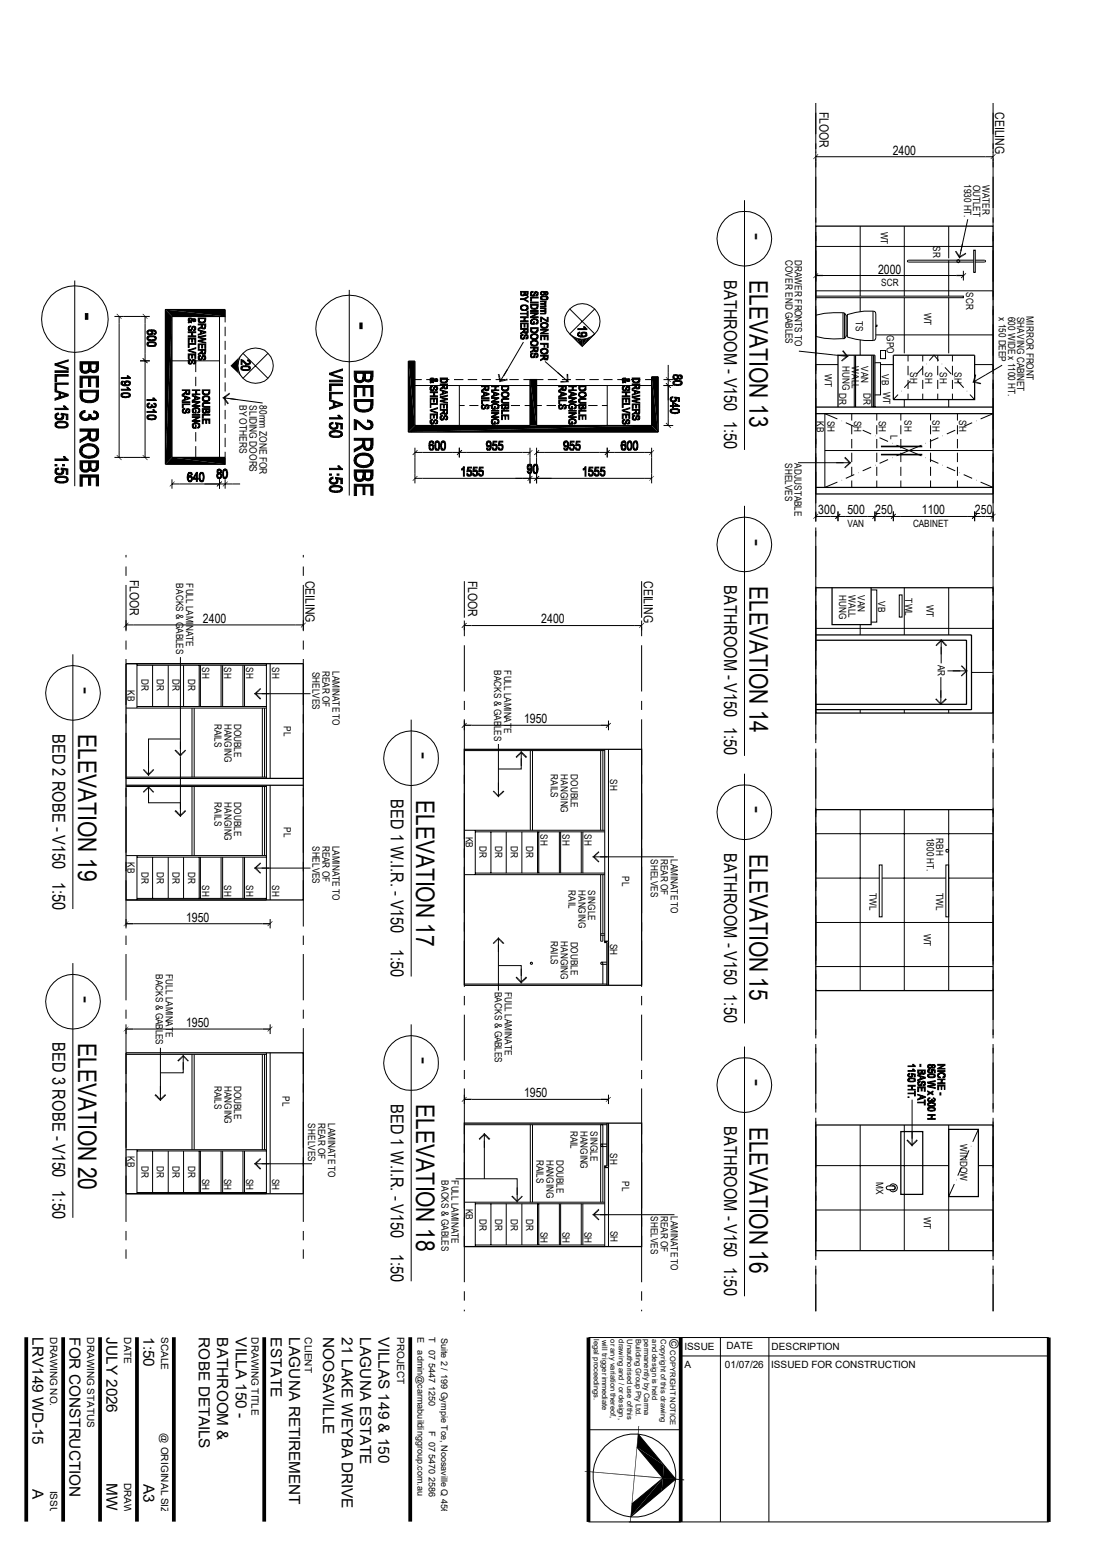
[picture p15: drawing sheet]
<svg xmlns="http://www.w3.org/2000/svg" width="297mm" height="420mm" viewBox="0 0 297 420" stroke-linecap="round" stroke-linejoin="round" font-family="sans-serif">
<defs><g id="words">
<g font-size="6.9">
<text x="202.9" y="63" transform="rotate(90 202.9 63)">-</text>
<text x="202.9" y="75.9" transform="rotate(90 202.9 75.9)">ELEVATION 13</text>
<text x="202.9" y="145.9" transform="rotate(90 202.9 145.9)">-</text>
<text x="202.9" y="158.7" transform="rotate(90 202.9 158.7)">ELEVATION 14</text>
<text x="21.2" y="186.1" transform="rotate(90 21.2 186.1)">-</text>
<text x="21.2" y="198.9" transform="rotate(90 21.2 198.9)">ELEVATION 19</text>
<text x="112.7" y="203.8" transform="rotate(90 112.7 203.8)">-</text>
<text x="112.7" y="216.6" transform="rotate(90 112.7 216.6)">ELEVATION 17</text>
<text x="202.9" y="218.4" transform="rotate(90 202.9 218.4)">-</text>
<text x="202.9" y="231.3" transform="rotate(90 202.9 231.3)">ELEVATION 15</text>
<text x="21.2" y="269.7" transform="rotate(90 21.2 269.7)">-</text>
<text x="21.2" y="282.6" transform="rotate(90 21.2 282.6)">ELEVATION 20</text>
<text x="112.7" y="286.4" transform="rotate(90 112.7 286.4)">-</text>
<text x="202.9" y="292.3" transform="rotate(90 202.9 292.3)">-</text>
<text x="112.7" y="299.2" transform="rotate(90 112.7 299.2)">ELEVATION 18</text>
<text x="202.9" y="305.2" transform="rotate(90 202.9 305.2)">ELEVATION 16</text>
</g>
<g font-size="4.8">
<text x="196.1" y="75.7" transform="rotate(90 196.1 75.7)">BATHROOM - V150</text>
<text x="196.1" y="114" transform="rotate(90 196.1 114)">1:50</text>
<text x="196.1" y="158.5" transform="rotate(90 196.1 158.5)">BATHROOM - V150</text>
<text x="196.1" y="196.9" transform="rotate(90 196.1 196.9)">1:50</text>
<text x="14.2" y="198.8" transform="rotate(90 14.2 198.8)">BED 2 ROBE - V150</text>
<text x="105.8" y="216.5" transform="rotate(90 105.8 216.5)">BED 1 W.I.R. - V150</text>
<text x="196.1" y="231.1" transform="rotate(90 196.1 231.1)">BATHROOM - V150</text>
<text x="14.2" y="238.8" transform="rotate(90 14.2 238.8)">1:50</text>
<text x="105.8" y="257.1" transform="rotate(90 105.8 257.1)">1:50</text>
<text x="196.1" y="269.4" transform="rotate(90 196.1 269.4)">1:50</text>
<text x="14.2" y="282.4" transform="rotate(90 14.2 282.4)">BED 3 ROBE - V150</text>
<text x="105.8" y="299" transform="rotate(90 105.8 299)">BED 1 W.I.R. - V150</text>
<text x="196.1" y="305" transform="rotate(90 196.1 305)">BATHROOM - V150</text>
<text x="14.2" y="322.5" transform="rotate(90 14.2 322.5)">1:50</text>
<text x="105.8" y="339.7" transform="rotate(90 105.8 339.7)">1:50</text>
<text x="196.1" y="343.3" transform="rotate(90 196.1 343.3)">1:50</text>
</g>
<g font-size="4.1">
<text x="8.8" y="362.2" transform="rotate(90 8.8 362.2)">LRV149 WD-15</text>
<text x="18.8" y="362.2" transform="rotate(90 18.8 362.2)">FOR CONSTRUCTION</text>
<text x="28.9" y="362.2" transform="rotate(90 28.9 362.2)">JULY 2026</text>
<text x="38.9" y="362.2" transform="rotate(90 38.9 362.2)">1:50</text>
<text x="53.8" y="362.2" transform="rotate(90 53.8 362.2)">ROBE DETAILS</text>
<text x="58.8" y="362.2" transform="rotate(90 58.8 362.2)">BATHROOM &amp;</text>
<text x="63.8" y="362.2" transform="rotate(90 63.8 362.2)">VILLA 150 -</text>
<text x="73.3" y="362.2" transform="rotate(90 73.3 362.2)">ESTATE</text>
<text x="78.3" y="362.2" transform="rotate(90 78.3 362.2)">LAGUNA RETIREMENT</text>
<text x="87.5" y="362.2" transform="rotate(90 87.5 362.2)">NOOSAVILLE</text>
<text x="92.5" y="362.2" transform="rotate(90 92.5 362.2)">21 LAKE WEYBA DRIVE</text>
<text x="97.5" y="362.2" transform="rotate(90 97.5 362.2)">LAGUNA ESTATE</text>
<text x="102.5" y="362.2" transform="rotate(90 102.5 362.2)">VILLAS 149 &amp; 150</text>
<text x="28.9" y="401.8" transform="rotate(90 28.9 401.8)">MW</text>
<text x="8.8" y="403.3" transform="rotate(90 8.8 403.3)">A</text>
<text x="38.9" y="402.1" transform="rotate(90 38.9 402.1)">A3</text>
</g>
<g font-size="3.5">
<text x="221.9" y="30.3" transform="rotate(90 221.9 30.3)">FLOOR</text>
<text x="269.5" y="30.4" transform="rotate(90 269.5 30.4)">CEILING</text>
<text x="241.7" y="41.9">2400</text>
<text x="237.7" y="74.1">2000</text>
<text x="221.6" y="139.2">300</text>
<text x="229.4" y="139.2">500</text>
<text x="237" y="139.2">250</text>
<text x="249.6" y="139.3">1100</text>
<text x="264" y="139.2">250</text>
<text x="35.1" y="157.1" transform="rotate(90 35.1 157.1)">FLOOR</text>
<text x="82.7" y="157.3" transform="rotate(90 82.7 157.3)">CEILING</text>
<text x="126.7" y="157.3" transform="rotate(90 126.7 157.3)">FLOOR</text>
<text x="174.3" y="157.4" transform="rotate(90 174.3 157.4)">CEILING</text>
<text x="54.9" y="168.8">2400</text>
<text x="146.6" y="168.9">2400</text>
<text x="141.9" y="196">1950</text>
<text x="50.4" y="249.7">1950</text>
<text x="50.4" y="278.3">1950</text>
<text x="141.9" y="297.3">1950</text>
<text x="181.3" y="362.8" transform="rotate(90 181.3 362.8)">©</text>
</g>
<g font-size="2.8">
<text x="64.9" y="109.6" transform="rotate(90 64.9 109.6)">BY OTHERS</text>
<text x="67.6" y="109.7" transform="rotate(90 67.6 109.7)">SLIDING DOORS</text>
<text x="70.3" y="109.7" transform="rotate(90 70.3 109.7)">80mm ZONE FOR</text>
</g>
<g font-size="2.7">
<text x="261" y="49.9" transform="rotate(90 261 49.9)">1930 HT.</text>
<text x="263.5" y="50" transform="rotate(90 263.5 50)">OUTLET</text>
<text x="266" y="50.1" transform="rotate(90 266 50.1)">WATER</text>
<text x="238.5" y="62.8" transform="rotate(90 238.5 62.8)">WT</text>
<text x="212.7" y="70.4" transform="rotate(90 212.7 70.4)">COVER END GABLES</text>
<text x="215.2" y="70.4" transform="rotate(90 215.2 70.4)">DRAWER FRONTS TO</text>
<text x="252.6" y="66.8" transform="rotate(90 252.6 66.8)">SR</text>
<text x="238.6" y="77.4">SCR</text>
<text x="261.6" y="79.2" transform="rotate(90 261.6 79.2)">SCR</text>
<text x="231.7" y="86.9" transform="rotate(90 231.7 86.9)">TS</text>
<text x="250.3" y="84.7" transform="rotate(90 250.3 84.7)">WT</text>
<text x="270.4" y="85.9" transform="rotate(90 270.4 85.9)">x 150 DEEP</text>
<text x="273" y="85.8" transform="rotate(90 273 85.8)">600 WIDE x 1100 HT.</text>
<text x="275.4" y="85.8" transform="rotate(90 275.4 85.8)">SHAVING CABINET</text>
<text x="278" y="85.7" transform="rotate(90 278 85.7)">MIRROR FRONT</text>
<text x="240.1" y="90.8" transform="rotate(90 240.1 90.8)">GPO</text>
<text x="223.4" y="101.4" transform="rotate(90 223.4 101.4)">WT</text>
<text x="228.1" y="99.1" transform="rotate(90 228.1 99.1)">HUNG</text>
<text x="230.6" y="99.2" transform="rotate(90 230.6 99.2)">WALL</text>
<text x="233.2" y="99.3" transform="rotate(90 233.2 99.3)">VAN</text>
<text x="238.8" y="101.3" transform="rotate(90 238.8 101.3)">VB WT</text>
<text x="246.5" y="100.9" transform="rotate(90 246.5 100.9)">SH</text>
<text x="250.5" y="100.9" transform="rotate(90 250.5 100.9)">SH</text>
<text x="254.5" y="100.9" transform="rotate(90 254.5 100.9)">SH</text>
<text x="258.5" y="100.9" transform="rotate(90 258.5 100.9)">SH</text>
<text x="227.2" y="106.4" transform="rotate(90 227.2 106.4)">DR</text>
<text x="233.8" y="106.4" transform="rotate(90 233.8 106.4)">DR</text>
<text x="224" y="113.9" transform="rotate(90 224 113.9)">SH</text>
<text x="231.3" y="113.9" transform="rotate(90 231.3 113.9)">SH</text>
<text x="238" y="113.9" transform="rotate(90 238 113.9)">SH</text>
<text x="244.9" y="113.8" transform="rotate(90 244.9 113.8)">SH</text>
<text x="252.5" y="113.8" transform="rotate(90 252.5 113.8)">SH</text>
<text x="259.7" y="113.8" transform="rotate(90 259.7 113.8)">SH</text>
<text x="221.1" y="114.1" transform="rotate(90 221.1 114.1)">KB</text>
<text x="241.1" y="117.9" transform="rotate(90 241.1 117.9)">L</text>
<text x="212.6" y="125.4" transform="rotate(90 212.6 125.4)">SHELVES</text>
<text x="215.1" y="125.5" transform="rotate(90 215.1 125.5)">ADJUSTABLE</text>
<text x="229.4" y="142.8">VAN</text>
<text x="247.2" y="142.8">CABINET</text>
<text x="47.7" y="158" transform="rotate(90 47.7 158)">BACKS &amp; GABLES</text>
<text x="50.4" y="158" transform="rotate(90 50.4 158)">FULL LAMINATE</text>
<text x="227.2" y="161.2" transform="rotate(90 227.2 161.2)">HUNG</text>
<text x="229.8" y="161.2" transform="rotate(90 229.8 161.2)">WALL</text>
<text x="232.2" y="161.2" transform="rotate(90 232.2 161.2)">VAN</text>
<text x="237.7" y="162.9" transform="rotate(90 237.7 162.9)">VB</text>
<text x="245.1" y="162.1" transform="rotate(90 245.1 162.1)">TWL</text>
<text x="250.9" y="163.9" transform="rotate(90 250.9 163.9)">WT</text>
<text x="38.4" y="183.9" transform="rotate(90 38.4 183.9)">DR</text>
<text x="42.5" y="183.9" transform="rotate(90 42.5 183.9)">DR</text>
<text x="46.7" y="183.9" transform="rotate(90 46.7 183.9)">DR</text>
<text x="51" y="183.9" transform="rotate(90 51 183.9)">DR</text>
<text x="54.8" y="180.8" transform="rotate(90 54.8 180.8)">SH</text>
<text x="60.7" y="180.8" transform="rotate(90 60.7 180.8)">SH</text>
<text x="66.6" y="180.8" transform="rotate(90 66.6 180.8)">SH</text>
<text x="73.7" y="180.8" transform="rotate(90 73.7 180.8)">SH</text>
<text x="84.6" y="181.9" transform="rotate(90 84.6 181.9)">SHELVES</text>
<text x="87.3" y="181.8" transform="rotate(90 87.3 181.8)">REAR OF</text>
<text x="90" y="181.8" transform="rotate(90 90 181.8)">LAMINATE TO</text>
<text x="133.8" y="181.6" transform="rotate(90 133.8 181.6)">BACKS &amp; GABLES</text>
<text x="136.5" y="181.6" transform="rotate(90 136.5 181.6)">FULL LAMINATE</text>
<text x="253.9" y="180" transform="rotate(90 253.9 180)">AR</text>
<text x="34.5" y="186.9" transform="rotate(90 34.5 186.9)">KB</text>
<text x="58.1" y="196" transform="rotate(90 58.1 196)">RAILS</text>
<text x="60.8" y="196" transform="rotate(90 60.8 196)">HANGING</text>
<text x="63.4" y="196" transform="rotate(90 63.4 196)">DOUBLE</text>
<text x="76.9" y="196.6" transform="rotate(90 76.9 196.6)">PL</text>
<text x="149.2" y="209.8" transform="rotate(90 149.2 209.8)">RAILS</text>
<text x="151.9" y="209.8" transform="rotate(90 151.9 209.8)">HANGING</text>
<text x="154.6" y="209.8" transform="rotate(90 154.6 209.8)">DOUBLE</text>
<text x="165.2" y="211.1" transform="rotate(90 165.2 211.1)">SH</text>
<text x="58.1" y="217.4" transform="rotate(90 58.1 217.4)">RAILS</text>
<text x="60.8" y="217.4" transform="rotate(90 60.8 217.4)">HANGING</text>
<text x="63.4" y="217.4" transform="rotate(90 63.4 217.4)">DOUBLE</text>
<text x="76.9" y="224.1" transform="rotate(90 76.9 224.1)">PL</text>
<text x="126.2" y="226.7" transform="rotate(90 126.2 226.7)">KB</text>
<text x="146.4" y="225.9" transform="rotate(90 146.4 225.9)">SH</text>
<text x="152.3" y="225.9" transform="rotate(90 152.3 225.9)">SH</text>
<text x="158.2" y="225.9" transform="rotate(90 158.2 225.9)">SH</text>
<text x="251" y="226.9" transform="rotate(90 251 226.9)">1800 HT.</text>
<text x="253.5" y="227" transform="rotate(90 253.5 227)">RBH</text>
<text x="34.5" y="233.6" transform="rotate(90 34.5 233.6)">KB</text>
<text x="84.6" y="229.2" transform="rotate(90 84.6 229.2)">SHELVES</text>
<text x="87.3" y="229.1" transform="rotate(90 87.3 229.1)">REAR OF</text>
<text x="90" y="229.1" transform="rotate(90 90 229.1)">LAMINATE TO</text>
<text x="129.9" y="229.1" transform="rotate(90 129.9 229.1)">DR</text>
<text x="134.1" y="229.1" transform="rotate(90 134.1 229.1)">DR</text>
<text x="138.3" y="229.1" transform="rotate(90 138.3 229.1)">DR</text>
<text x="142.5" y="229.1" transform="rotate(90 142.5 229.1)">DR</text>
<text x="176.2" y="232.7" transform="rotate(90 176.2 232.7)">SHELVES</text>
<text x="178.9" y="232.6" transform="rotate(90 178.9 232.6)">REAR OF</text>
<text x="181.6" y="232.7" transform="rotate(90 181.6 232.7)">LAMINATE TO</text>
<text x="38.4" y="236.3" transform="rotate(90 38.4 236.3)">DR</text>
<text x="42.5" y="236.3" transform="rotate(90 42.5 236.3)">DR</text>
<text x="46.7" y="236.3" transform="rotate(90 46.7 236.3)">DR</text>
<text x="51" y="236.3" transform="rotate(90 51 236.3)">DR</text>
<text x="54.8" y="239.7" transform="rotate(90 54.8 239.7)">SH</text>
<text x="60.7" y="239.7" transform="rotate(90 60.7 239.7)">SH</text>
<text x="66.6" y="239.7" transform="rotate(90 66.6 239.7)">SH</text>
<text x="73.7" y="239.7" transform="rotate(90 73.7 239.7)">SH</text>
<text x="168.5" y="237.3" transform="rotate(90 168.5 237.3)">PL</text>
<text x="153.9" y="241.1" transform="rotate(90 153.9 241.1)">RAIL</text>
<text x="156.6" y="241.1" transform="rotate(90 156.6 241.1)">HANGING</text>
<text x="159.3" y="241.2" transform="rotate(90 159.3 241.2)">SINGLE</text>
<text x="235.5" y="241.9" transform="rotate(90 235.5 241.9)">TWL</text>
<text x="253.5" y="241.9" transform="rotate(90 253.5 241.9)">TWL</text>
<text x="149.2" y="255" transform="rotate(90 149.2 255)">RAILS</text>
<text x="151.9" y="255" transform="rotate(90 151.9 255)">HANGING</text>
<text x="154.6" y="255.1" transform="rotate(90 154.6 255.1)">DOUBLE</text>
<text x="165.2" y="255.7" transform="rotate(90 165.2 255.7)">SH</text>
<text x="250.1" y="252.9" transform="rotate(90 250.1 252.9)">WT</text>
<text x="42.2" y="263.9" transform="rotate(90 42.2 263.9)">BACKS &amp; GABLES</text>
<text x="44.9" y="263.9" transform="rotate(90 44.9 263.9)">FULL LAMINATE</text>
<text x="134" y="268.7" transform="rotate(90 134 268.7)">BACKS &amp; GABLES</text>
<text x="136.7" y="268.7" transform="rotate(90 136.7 268.7)">FULL LAMINATE</text>
<text x="58.1" y="294.1" transform="rotate(90 58.1 294.1)">RAILS</text>
<text x="60.8" y="294.1" transform="rotate(90 60.8 294.1)">HANGING</text>
<text x="63.4" y="294.1" transform="rotate(90 63.4 294.1)">DOUBLE</text>
<text x="76.5" y="296.9" transform="rotate(90 76.5 296.9)">PL</text>
<text x="83.5" y="304.3" transform="rotate(90 83.5 304.3)">SHELVES</text>
<text x="86.2" y="304.2" transform="rotate(90 86.2 304.2)">REAR OF</text>
<text x="88.9" y="304.2" transform="rotate(90 88.9 304.2)">LAMINATE TO</text>
<text x="154.5" y="306.3" transform="rotate(90 154.5 306.3)">RAIL</text>
<text x="157.2" y="306.3" transform="rotate(90 157.2 306.3)">HANGING</text>
<text x="159.9" y="306.4" transform="rotate(90 159.9 306.4)">SINGLE</text>
<text x="260" y="310" transform="rotate(90 260 310)">WINDOW</text>
<text x="34.5" y="313.1" transform="rotate(90 34.5 313.1)">KB</text>
<text x="38.4" y="315.9" transform="rotate(90 38.4 315.9)">DR</text>
<text x="42.5" y="315.9" transform="rotate(90 42.5 315.9)">DR</text>
<text x="46.7" y="315.9" transform="rotate(90 46.7 315.9)">DR</text>
<text x="51" y="315.9" transform="rotate(90 51 315.9)">DR</text>
<text x="145.3" y="314.2" transform="rotate(90 145.3 314.2)">RAILS</text>
<text x="148" y="314.2" transform="rotate(90 148 314.2)">HANGING</text>
<text x="150.7" y="314.2" transform="rotate(90 150.7 314.2)">DOUBLE</text>
<text x="165.2" y="312.5" transform="rotate(90 165.2 312.5)">SH</text>
<text x="54.8" y="319.3" transform="rotate(90 54.8 319.3)">SH</text>
<text x="60.7" y="319.3" transform="rotate(90 60.7 319.3)">SH</text>
<text x="66.6" y="319.3" transform="rotate(90 66.6 319.3)">SH</text>
<text x="73.7" y="319.3" transform="rotate(90 73.7 319.3)">SH</text>
<text x="119.5" y="319.7" transform="rotate(90 119.5 319.7)">BACKS &amp; GABLES</text>
<text x="122.3" y="319.7" transform="rotate(90 122.3 319.7)">FULL LAMINATE</text>
<text x="168.5" y="320" transform="rotate(90 168.5 320)">PL</text>
<text x="237.2" y="320.2" transform="rotate(90 237.2 320.2)">MX</text>
<text x="126.2" y="327.4" transform="rotate(90 126.2 327.4)">KB</text>
<text x="176.2" y="329.5" transform="rotate(90 176.2 329.5)">SHELVES</text>
<text x="178.9" y="329.4" transform="rotate(90 178.9 329.4)">REAR OF</text>
<text x="181.6" y="329.4" transform="rotate(90 181.6 329.4)">LAMINATE TO</text>
<text x="250.1" y="329.6" transform="rotate(90 250.1 329.6)">WT</text>
<text x="129.9" y="330.2" transform="rotate(90 129.9 330.2)">DR</text>
<text x="134.1" y="330.2" transform="rotate(90 134.1 330.2)">DR</text>
<text x="138.3" y="330.2" transform="rotate(90 138.3 330.2)">DR</text>
<text x="142.5" y="330.2" transform="rotate(90 142.5 330.2)">DR</text>
<text x="146.4" y="333.6" transform="rotate(90 146.4 333.6)">SH</text>
<text x="152.3" y="333.6" transform="rotate(90 152.3 333.6)">SH</text>
<text x="158.2" y="333.6" transform="rotate(90 158.2 333.6)">SH</text>
<text x="165.3" y="333.4" transform="rotate(90 165.3 333.4)">SH</text>
<text x="13.5" y="362.2" transform="rotate(90 13.5 362.2)">DRAWING NO.</text>
<text x="23.6" y="362.2" transform="rotate(90 23.6 362.2)">DRAWING STATUS</text>
<text x="33.6" y="362.2" transform="rotate(90 33.6 362.2)">DATE</text>
<text x="43.6" y="362.2" transform="rotate(90 43.6 362.2)">SCALE</text>
<text x="68.1" y="362.2" transform="rotate(90 68.1 362.2)">DRAWING TITLE</text>
<text x="82.5" y="362.2" transform="rotate(90 82.5 362.2)">CLIENT</text>
<text x="107.5" y="362.2" transform="rotate(90 107.5 362.2)">PROJECT</text>
<text x="185.3" y="365.6">ISSUE</text>
<text x="196.7" y="365.5">DATE</text>
<text x="208.9" y="365.6">DESCRIPTION</text>
<text x="185.3" y="370.5">A</text>
<text x="196.3" y="370.6">01/07/26</text>
<text x="208.8" y="370.6">ISSUED FOR CONSTRUCTION</text>
<text x="43.6" y="388.3" transform="rotate(90 43.6 388.3)">@ ORIGINAL SIZE</text>
<text x="33.6" y="401.7" transform="rotate(90 33.6 401.7)">DRAWN</text>
<text x="13.5" y="403.8" transform="rotate(90 13.5 403.8)">ISSUE</text>
</g>
<g font-size="2.5">
<text x="113" y="362.1" transform="rotate(90 113 362.1)">E</text>
<text x="113" y="365.8" transform="rotate(90 113 365.8)">admin@carmabuildinggroup.com.au</text>
<text x="116.1" y="362.2" transform="rotate(90 116.1 362.2)">T</text>
<text x="116.1" y="365.8" transform="rotate(90 116.1 365.8)">07 5447 1250</text>
<text x="119.5" y="362.3" transform="rotate(90 119.5 362.3)">Suite 2 / 199 Gympie Tce, Noosaville Q 4566</text>
<text x="116.1" y="387.7" transform="rotate(90 116.1 387.7)">F 07 5470 2586</text>
</g>
<g font-size="2">
<text x="160.8" y="362.8" transform="rotate(90 160.8 362.8)">legal proceedings.</text>
<text x="163.1" y="362.9" transform="rotate(90 163.1 362.9)">will trigger immediate</text>
<text x="165.3" y="362.8" transform="rotate(90 165.3 362.8)">or any variation thereof,</text>
<text x="167.6" y="362.8" transform="rotate(90 167.6 362.8)">drawing and / or design,</text>
<text x="169.8" y="362.8" transform="rotate(90 169.8 362.8)">Unauthorised use of this</text>
<text x="172.1" y="362.8" transform="rotate(90 172.1 362.8)">Building Group Pty Ltd.</text>
<text x="174.4" y="362.8" transform="rotate(90 174.4 362.8)">permanently by Carma</text>
<text x="176.6" y="362.8" transform="rotate(90 176.6 362.8)">and design is held</text>
<text x="178.9" y="362.8" transform="rotate(90 178.9 362.8)">Copyright of this drawing</text>
<text x="181.4" y="365.8" transform="rotate(90 181.4 365.8)">COPYRIGHT NOTICE</text>
</g>
</g></defs>
<g fill="none" stroke="#000" stroke-width=".27">
<path d="M220.9 27.9v33.4M268.9 27.9v33.4M201.6 54.2v67.7M220.9 42.5h48M262 59.4l-2.2 10.6M20.2 76v55.7M94.6 78.5v55.7M220.9 62.9v18.4M220.9 78.8h48M220.9 66.8h48M222.8 74.6h36.1M232.9 61.3v18.9"/>
<path d="M244.9 61.3v18.9M256.9 61.3v8.7M256.9 70.5v9.7M259.2 70.5l.3-.2 .4 .4-.4 .5-.3-.2zM260.9 73.4v2.6M263.7 67.8h.4v6h-.4zM263.7 70.5h-17.7l-.3 .2 .3 .3h17.7M264.1 70.5h2.5l.3 .2-.3 .3h-2.5M268.9 62.9v18.4M31 85.7h9.6M32.3 85.7v38.2M37.9 97.7h2.7"/>
<path d="M39.3 85.7v38.2M46.6 97.7h12.8M53 97.7v3.1M59.4 85.7v38.2M61 85.7v1.6M61 88.5v2.6M61 92.3v2.5M61 96.1v2.5M61 99.8v2.5M64.5 96.9v2.2M65.8 95.7l6.8 6.8M72.6 95.7l-6.8 6.8"/>
<path d="M141.7 92.7l-5.3 9.1M147.6 97.9l4.9 4.3M154.3 83.7l6.7 6.8-3.4 3.4-3.3-3.4 6.7-6.8M180.9 98.8v16.5M216.3 95.1l13.4 1.5M220.9 80.2h40v.4h-40M220.9 82.8v18.5M220.9 98.8h6M228.2 84.7l.4 .1 .5 .8M228.2 84.7l-4.9 .2-2.4 .5M228.2 84.7l.1 7M228.7 84.8v6.9"/>
<path d="M229.1 91l-.5 .7a23 23 0 0 1-7.7-.6M229.1 91h.3M229.1 85.6h.3M229.1 85.6v5.4M229.4 85.2a16.2 16.2 0 0 1 7.4-.8l.4 .6v6.5l-.4 .7a16.4 16.4 0 0 1-7.4-.9zM231.3 96.2v14.1M232.9 80.6v3.9M232.9 92.1v4.1M236.1 96.2v14.1M236.4 84.3v7.9M236.9 98.3h1.5v8.7h-1.5M237.2 88.1h.3v.3h-.3"/>
<path d="M237.2 90.7h31.7M238.4 95h1.4v2.2h-1.4zM238.4 98.8h3.5M244.9 80.6v15.1M245.9 96.2v1.7M245.9 99.1v2.5M249.9 96.2v1.7M249.9 99.1v2.5M249.9 99.5l-1.7 1.8M250.8 98.6h.1M251.6 97.7l1.3-1.5 1.3 1.5M253.9 96.2v1.7"/>
<path d="M253.9 99.1v2.5M255 98.6h.1M255.9 99.5l1.7 1.8M256.9 80.6v15.1M257.9 96.2v1.7M257.9 99.1v2.5M263.9 98.8h5M268.9 82.8v18.5M271.4 98.9l-8 4.7M53 102.1v2.5M53 105.8v2.5M53 109.6v2.5"/>
<path d="M53 113.3v2.6M53 117.1v2.5M60.3 107.7l4 .5M61 103.6v2.4M61 107.3v2.6M61 111v2.6M61 114.9v2.4M61 118.6v2.5M62.3 108l8.8 1.2M112.4 104.4h31.1M112.4 102.8h1.8M115.4 102.8h2.5"/>
<path d="M119.2 102.8h2.5M122.9 102.8h2.6M124.4 104.4v10.9M124.4 109.9h1.4M126.7 102.8h2.5M127.1 109.9h2.4M130.5 102.8h2.4M130.8 109.9h2.5M134.2 102.8h2.5M134.6 109.9h2.5M137.4 100l-2.1 3.5M137.9 102.8h2.6"/>
<path d="M138.3 109.9h2.5M141.7 102.8h1.8M142.1 109.9h1.4M145.3 104.4h31.1M145.3 102.8h1.9M145.3 109.9h1.4M148 109.9h2.5M148.3 102.8h2.6M151 100.9l2.9 2.6M151.7 109.9h2.6M152.1 102.8h2.5M155.5 109.9h2.5"/>
<path d="M155.9 102.8h2.5M159.3 109.9h2.5M159.6 102.8h2.5M163 109.9h1.4M163.4 102.8h2.5M164.4 104.4v10.9M167.1 102.8h2.6M170.9 102.8h2.5M174.7 102.8h1.7M179.7 104.4h2.6M179.7 102.8h2.6M179.7 115.3h2.6"/>
<path d="M220.9 102.8v18.6M226.7 113.5l-3.3-1.4v19.9l3.3-1.4M227.9 114h.1M229 114.5l2.3 1M230.6 112.1v1.8M230.6 115.2v2.4M230.6 118.9v2.6M232.5 116h.1M233.6 116.5l2.3 1.1M237.1 118.1h.1M237.4 112.1v1.8M237.4 115.2v2.4"/>
<path d="M237.4 118.9v2.6M238.2 118.6l2.3 1M243.2 106.9l-1.3 1.3M243.9 112.1v1.8M243.9 115.2v2.4M243.9 118.9v2.6M244 106h.1M244.9 108.2v2.1M245.9 102.9v2.5M245.9 106.6v1.6M246.5 103.2l-1.6 1.8M247.4 102.2h.1"/>
<path d="M249.9 102.9v2.5M249.9 106.6v1.6M252 112.1v1.8M252 115.2v2.4M252 118.9v2.6M253.9 102.9v2.5M253.9 106.6v1.6M254.1 118.6l-2.3 1M255.2 118.1h.1M256.9 108.2v2.1M257.9 102.9v2.5M257.9 106.6v1.6"/>
<path d="M258.4 102.2h.1M258.7 116.5l-2.3 1.1M259.2 103.2l1.7 1.8M259.2 112.1v1.8M259.2 115.2v2.4M259.2 118.9v2.6M259.8 116h.1M261.8 106h.1M262.6 106.9l1.3 1.3M263.2 114.5l-2.3 1M264.4 114h.1M268.9 102.8v18.6"/>
<path d="M268.9 112.1l-3.4 1.4M31 123.9h9.6M46.6 131.1h18.4M46.6 129.8v2.6M53 120.9v3M59.4 129.8v2.6M61 122.4v1.5M61 129.8v2.6M112.4 129.6h37M112.4 121.3v9.6M112.4 122.6h31.1M124.4 121.3v2.6"/>
<path d="M143.5 121.3v9.6M145.3 129.6h31.1M145.3 122.6h31.1M145.3 121.3v9.6M164.4 121.3v2.6M176.4 121.3v9.6M201.6 137v67.8M216.1 125.3h14.4M220.9 122.8v18.6M220.9 139.9h48M223.4 122h45.5M226.9 138.6v2.6"/>
<path d="M227.9 130.1h.1M230.6 122.6v2.6M230.6 126.4v2.5M230.6 130.2v1.8M231.3 128.6l-2.3 1M232.5 128.1h.1M235.9 126.5l-2.3 1.1M236.9 138.6v2.6M237.1 126h.1M237.4 122.6v2.6M237.4 126.4v2.5M237.4 130.2v1.8"/>
<path d="M238.7 120.9h10.9v.1h-10.9zM238.7 123.1h10.9v.1h-10.9zM240.5 124.5l-2.3 1M241.6 120.1h.1M241.6 124h.1M241.9 138.6v2.6M242.7 120.6l3.4 1.4 3.4-1.4M242.7 123.5l3.4-1.5 3.4 1.5M243.9 122.6v2.6M243.9 126.4v2.5M243.9 130.2v1.8M250.6 120.1h.1"/>
<path d="M250.6 124h.1M251.8 124.5l2.3 1M252 122.6v2.6M252 126.4v2.5M252 130.2v1.8M255.2 126h.1M256.4 126.5l2.3 1.1M259.2 122.6v2.6M259.2 126.4v2.5M259.2 130.2v1.8M259.8 128.1h.1M260.9 128.6l2.3 1"/>
<path d="M263.9 138.6v2.6M264.4 130.1h.1M265.5 130.6l3.4 1.4M268.9 122.8v18.6M34.1 150.3v.7M34.1 153.5v2.5M34.1 158.5v12.5M82.1 150.3v.7M82.1 153.5v2.5M82.1 158.5v12.5M125.7 157.4v9.9M173.7 157.4v9.9"/>
<path d="M220.9 142.9v18.4M235.9 159.8h1.5v8.7h-1.5M244.9 159.2v12.8M256.9 159.2v12.8M268.9 142.9v18.4M19.7 177.2v69.1M34.1 173.5v2.5M34.1 178.5v12.5M34.1 179.8h38v31.1M34.1 169.3h48M37.1 179.8v12M48.9 178v43.3"/>
<path d="M73.2 179.8v31.1M82.1 173.5v2.5M82.1 178.5v12.5M125.7 168.1v4.2M125.7 174.8v12.5M125.7 169.5h48M173.7 168.1v4.2M173.7 174.8v12.5M220.9 162.9v18.4M220.9 170.2h48M232.9 169.2v2.8M243.5 161.2h.8v6h-.8z"/>
<path d="M254.8 173.2v6.5M268.9 162.9v18.4M34.1 193.5v2.5M34.1 198.5v12.4M34.1 191.8h38M37.1 191.4h35M37.1 180.2h35M41.3 180.2v11.2M45.6 180.2v11.2M49.7 180.2v11.2M52 191.8v18.7M52.6 191.8v18.7"/>
<path d="M53.9 180.2v11.2M54.3 180.2v11.2M59.9 180.2v11.2M60.3 180.2v11.2M65.8 180.2v11.2M66.2 180.2v11.2M68.8 187.9h15.3M71 191.8v18.7M71.6 191.8v18.7M82.1 193.5v2.5M82.1 198.5v12.4M111.3 194.9v69.6"/>
<path d="M125.7 189.9v2.4M125.7 194.9v12.4M127.7 196.5h35M164.8 195.2v2.6M173.7 189.9v2.4M173.7 194.9v12.4M220.9 182.8v18.5M232.9 192.2v1M244.9 192.2v1M254.8 183.4v7.6M256.5 181.7h5.5M256.9 192.2v1"/>
<path d="M263.1 182.2h5.8M268.9 182.8v18.5M34.1 213.5v2.4M34.1 218.5v12.5M34.1 213.1h38M34.1 210.5h38M40.2 214.9v2.6h8.7M40.2 206.1v4.1M40.2 213v4M48.9 200.2h-8.7v8M52 213.1v18.7M52.6 213.1v18.7"/>
<path d="M71 213.1v18.7M71.6 213.1v18.7M72.1 212.7v31.1h-38M73.2 212.7v31.1M82.1 213.5v2.4M82.1 218.5v12.5M125.7 209.8v2.5M125.7 214.8v12.6M125.7 203.3h38M135 201.5v14.4M141.1 205.4v2.9h-6.1M141.1 203.5v4"/>
<path d="M143.6 203.3v21.6M144.2 203.3v21.6M162.6 203.3v21.6M163.2 203.3v21.6M163.7 203v52M164.8 203v52M173.7 209.8v2.5M173.7 214.8v12.6M201.6 209.6v67.6M220.9 202.8v18.6M232.9 219.3v49.1M244.9 219.3v49.1"/>
<path d="M256.9 219.3v49.1M268.9 202.8v18.6M34.1 233.5v2.5M34.1 238.5v13M34.1 231.8h38M37.1 232.2h35M37.1 231.8v12M41.3 232.2v11.2M45.6 232.2v11.2M49.7 232.2v11.2M53.9 232.2v11.2M54.3 232.2v11.2"/>
<path d="M59.9 232.2v11.2M60.3 232.2v11.2M65.8 232.2v11.2M66.2 232.2v11.2M68.8 235.2h15.3M82.1 233.5v2.5M82.1 238.5v12.5M125.7 229.8v2.6M125.7 234.8v12.6M125.7 224.9h38M125.7 236.9h38M128.7 224.9v12"/>
<path d="M128.7 236.5h35M128.7 225.3h35M132.9 225.3v11.2M137.1 225.3v11.2M141.3 225.3v11.2M145.5 225.3v11.2M145.9 225.3v11.2M151.5 225.3v11.2M151.8 225.3v11.2M157.4 225.3v11.2M157.8 225.3v11.2M160.4 232.1h22.1"/>
<path d="M162.6 236.9v18.1h.6v-1.6M163.2 236.9v16M173.7 229.8v2.6M173.7 234.8v12.6M220.9 222.8v18.5M220.9 237.9h17.2M220.9 225.8h48M238.1 234.3h.7v14.1h-.7zM238.8 237.9h17.3M256.1 234.3h.8v14.1h-.8zM256.2 230.2h.6v.6h-.6zM256.9 237.9h12"/>
<path d="M268.9 222.8v18.5M34.1 253.4v2.6M34.1 258.4v12.6M36.1 250.2h35M37.1 243.4h35M73.2 249v2.5M82.1 253.4v2.6M82.1 258.4v12.6M125.7 249.8v2.5M125.7 254.8v12.5M135 254v14.4M162.6 252.9h1.1"/>
<path d="M162.6 253.4h1.1M173.7 249.8v2.5M173.7 254.8v12.5M220.9 242.9v18.4M220.9 249.9h48M268.9 242.9v18.4M19.7 260.9v69M34.1 273.5v2.5M34.1 277.5v13.5M36.1 278.8h35M73.2 277.5v2.6M82.1 273.5v2.5"/>
<path d="M82.1 278.5v12.5M111.3 277.5v69.6M125.7 269.8v2.5M125.7 274.9v12.4M125.7 266.6h38.6M135 261.6h6.1v2.8M141.1 262.4v4M143.7 260.7h.4v.5h-.4zM162.7 260.7h.5v.5h-.5zM162.9 260.6h1.4M162.9 261.2h1.4M163.2 261.2v5.4"/>
<path d="M173.7 269.8v2.5M173.7 274.9v12.4M220.9 262.8v18.5M220.9 261.8h48M268.9 262.8v18.5M34.1 293.5v2.5M34.1 298.5v12.4M34.1 285.6h38M43.4 283.8v14.4M49.6 287.7v2.9h-6.2M49.6 285.8v4M52 285.6v25.8"/>
<path d="M52.6 285.6v25.8M71 285.6v25.8M71.6 285.6v25.8M72.1 285.2v38.2h-38M73.2 285.2v38.2M82.1 293.5v2.5M82.1 298.5v12.4M125.7 289.9v2.4M125.7 294.9v12.4M127.7 297.8h35M164.8 296.5v2.6M173.7 289.9v2.4"/>
<path d="M173.7 294.9v12.4M201.6 283.5v67.7M220.9 282.8v18.6M247 297.9v12.6M268.9 282.8v18.6M34.1 313.5v2.4M34.1 318.5v12.5M34.1 311.4h38M37.1 311.4v12M37.1 311.8h35M41.3 311.8v11.2M45.6 311.8v11.2"/>
<path d="M49.7 311.8v11.2M53.9 311.8v11.2M54.3 311.8v11.2M59.9 311.8v11.2M60.3 311.8v11.2M65.8 311.8v11.2M66.2 311.8v11.2M68.8 315.3h15.7M82.1 313.5v2.4M82.1 318.5v12.5M123.4 319.3h16.6v4.4M125.7 309.8v2.5"/>
<path d="M125.7 314.8v12.6M125.7 304.7h38.6M131.1 307v12.3M143.6 304.7v21M144.2 304.7v21M162.6 304.7v21M162.9 310.6l.3-.3-.3-.4-.3 .4 .3 .3h1.4M162.9 309.9h1.4M163.2 304.7v5.2M163.2 310.6v15.1M163.7 316.3v21.4h-38M164.8 316.3v21.4"/>
<path d="M173.7 309.8v2.5M173.7 314.8v12.6M220.9 302.8v18.6M220.9 315.8h36M232.9 304.8v34M244.9 304.8v34M256.9 304.8v34M258.9 319.7h.1M260.3 316.2l-1 2.3M260.9 315.1h.1M262.4 311.6l-1 2.3M262.9 310.5h.1"/>
<path d="M264.9 315.8h4M264.9 305.9l-1.5 3.4M268.9 302.8v18.6M34.1 333.5v2.5M34.1 338.5v2.5M37.1 323h35M82.1 333.5v2.5M82.1 338.5v2.5M125.7 329.8v2.6M125.7 334.8v12.5M125.7 325.7h38M128.7 326.1h35"/>
<path d="M128.7 337.3h35M128.7 325.7v12M132.9 326.1v11.2M137.1 326.1v11.2M140 321.7v4M141.3 326.1v11.2M145.5 326.1v11.2M145.9 326.1v11.2M151.5 326.1v11.2M151.8 326.1v11.2M157.4 326.1v11.2M157.8 326.1v11.2"/>
<path d="M160.4 329.1h22.2M173.7 329.8v2.6M173.7 334.8v12.5M220.9 322.8v18.5M220.9 327.8h48M240.1 321.4l.4-.1h1.4l.5 .5-.5 .5h-1.4l-.6-.5zM240.9 321.3a1.12 1.12 0 0 1 1.7-.4 1.12 1.12 0 0 1 0 1.7 1.12 1.12 0 0 1-1.7-.3M241.6 321.3l.5-.1 .3 .3v.5l-.3 .4-.5-.1M258.4 320.8l-1.5 3.3M268.9 322.8v18.5M125.7 349.8v2.5M125.7 354.8v.4"/>
<path d="M173.7 349.8v2.5M173.7 354.8v.4M220.9 342.9v12.3M268.9 342.9v12.3M159.3 362.3h124.7M184.3 367.3h99.7M195.1 362.3v50M208.2 362.3v50M159.3 387.3h25M172.5 392l7 8.4-8.4 7M172.8 388.5l10.2 12.2-12.2 10.2M159.3 412.3h124.7"/>
<path d="M179.5 400.6h3.5"/>
<circle cx="201.5" cy="64.7" r="7.4"/>
<circle cx="20.3" cy="86.5" r="9"/>
<circle cx="69.2" cy="99" r="4.8"/>
<circle cx="94.5" cy="89" r="9"/>
<circle cx="157.6" cy="87.1" r="4.8"/>
<circle cx="201.5" cy="147.5" r="7.4"/>
<circle cx="19.8" cy="187.7" r="7.4"/>
<circle cx="111.3" cy="205.4" r="7.4"/>
<circle cx="201.5" cy="220.1" r="7.4"/>
<circle cx="19.8" cy="271.4" r="7.4"/>
<circle cx="111.3" cy="287.9" r="7.4"/>
<circle cx="201.5" cy="294" r="7.4"/>
<circle cx="171.8" cy="399.7" r="11.2"/>
</g>
<g fill="#000">
<path d="M221.5 41.7l-1.2 1.4-.1-.1zM221.5 41.7l.1 .2-1.3 1.2zM269.5 41.7l-1.2 1.4-.1-.1zM269.5 41.7l.1 .2-1.3 1.2zM220.2 75.2l1.3-1.2-1.2 1.4zM221.5 74l.1 .1-1.3 1.3zM258.6 68.1l1.3 1.3-.1 .6zM258.6 68.1l.3-.2 1 1.5zM259.8 70l1.7-1.5 .1 .3zM259.9 69.4l1.6-.9-1.7 1.5zM261.5 74l-1.2 1.4-.1-.2zM261.5 74l.1 .1-1.3 1.3z"/>
<path d="M31.6 85.1l1.3 1.1v.2zM31.7 85l1.2 1.2-1.3-1.1zM38.6 97.2l1.4 1.1-.1 .1zM38.7 97l1.3 1.3-1.4-1.1zM38.6 85.1l1.4 1.1-.1 .2zM38.7 85l1.3 1.2-1.4-1.1zM44.8 83.9l16.2 1.8h-14.4zM44.8 83.9l1.8 1.8-1.8 40.1zM44.8 83.9h16.2v1.8zM64.4 97.1v3.9l-2-1.9zM64.6 96.9l.4-.4-.4 1.3zM65 96.5l-.4 1.3z"/>
<path d="M65.8 95.6l-.8 1zM110.6 97.8h1.8v17.5zM154.3 90.5l1 .7v.3zM155.3 91.2l1.1 .5-1.1-.2zM155.3 91.5l1.1 .2v1zM156.4 91.7l1.2 .2-1.2 .8zM156.4 92.7l1.2-.8v2zM157.6 91.9l1.3-.2-1.3 2.2zM158.9 91.7v1l-1.3 1.2zM158.9 91.7l1.1-.5-1.1 1.5zM160 91.2v.3l-1.1 1.2zM160 91.2l1-.7-1 1z"/>
<path d="M227.8 97.7l1.3-1.2-1.1 1.4zM229.1 96.5l.6 .1-1.7 1.3zM228 95.1l1.7 1.5-.6-.1zM228 95.1l.3-.2 1.4 1.7zM60.3 107.7l1.7 1.6-.4 .2zM60.3 107.7l.6 .1 1.1 1.5zM60.3 107.7l1.8-1.3-1.2 1.4zM62.1 106.4l.2 .3-1.4 1.1zM64.4 99.1l.2 1.2-.2 .7zM64.6 100.3v.9l-.2-.2zM64.6 100.3l.4 1.2-.4-.3zM64.6 101.2l.4 .3v.2z"/>
<path d="M65 101.5l.8 1-.8-.8zM110.6 117.1l1.8-1.8h64zM110.6 97.8l1.8 17.5-1.8 1.8zM134.8 101.4l.8 1.6-.3 .5zM134.8 101.4l.4-.1 .4 1.7zM135.3 103.5l2-.9 .2 .4zM135.6 103l1.7-.4-2 .9zM143.5 102.8h1.8v12.5zM143.5 102.8l1.8 12.5h-1.8zM151.7 103.3l1.8-.1-1.7 .5zM151.8 103.7l1.7-.5 .4 .3zM153.4 101.3l.5 2.2-.4-.3z"/>
<path d="M153.4 101.3h.4l.1 2.2zM176.4 102.1h1.8v15zM176.4 102.1l1.8 15-1.8-1.8zM110.6 117.1l65.8-1.8 1.8 1.8zM180.3 114.7l1.4 1.1-.2 .2zM180.3 102.2l1.4 1.2-.2 .1zM180.4 114.5l1.3 1.3-1.4-1.1zM180.3 102.2h.1l1.3 1.2zM180.3 103.8l1.4 1.2-.2 .1zM180.3 103.8h.1l1.3 1.2zM263.4 103.6l2.3 .2-.2 .3zM263.4 103.6l.5-.3 1.8 .5z"/>
<path d="M264 101.4l-.1 1.9-.5 .3zM264 101.4l.3 .2-.4 1.7zM31.6 123.4l1.3 1.1v.2zM31.7 123.2l1.2 1.3-1.3-1.1zM38.6 123.4l1.4 1.1-.1 .2zM38.7 123.2l1.3 1.3-1.4-1.1zM46.6 85.7v38.2l-1.8 1.9zM46.6 123.9l14.4 1.9h-16.2zM47.2 130.4l-1.1 1.4-.2-.1zM47.2 130.4l.1 .1-1.2 1.3zM59.9 130.4l-1.1 1.4-.1-.1zM59.9 130.4l.2 .1-1.3 1.3z"/>
<path d="M46.6 123.9h14.4v1.9zM61.6 130.4l-1.1 1.4-.2-.1zM61.6 130.4l.1 .1-1.2 1.3zM111.7 130.2l1.2-1.3-1.1 1.4zM112.9 121.9l-1.1 1.4-.1-.2zM112.9 128.9l.2 .1-1.3 1.3zM112.9 121.9l.2 .1-1.3 1.3zM125 121.9l-1.2 1.4-.1-.2zM125 121.9l.1 .1-1.3 1.3zM142.8 130.2l1.3-1.3zM144.1 121.9l-1.2 1.4-.1-.2zM144.1 128.9l-1.2 1.4z"/>
<path d="M144.1 121.9l.1 .1-1.3 1.3zM145.9 121.9l-1.1 1.4-.2-.2zM145.9 128.9l-1.1 1.4-.2-.1zM145.9 121.9l.1 .1-1.2 1.3zM145.9 128.9l.1 .1-1.2 1.3zM165 121.9l-1.2 1.4-.1-.2zM165 121.9l.1 .1-1.3 1.3zM177 121.9l-1.1 1.4-.1-.2zM175.8 130.2l1.2-1.3zM177 121.9l.1 .1-1.2 1.3zM177 128.9l-1.1 1.4zM220.2 140.4l1.3-1.3-1.2 1.5z"/>
<path d="M221.5 139.1l.1 .2-1.3 1.3zM226.1 140.4l1.3-1.3-1.1 1.5zM227.4 139.1l.2 .2-1.3 1.3zM228.6 126.6l1.3-1.3-1 1.6zM229.9 125.3h.6l-1.6 1.6zM228.6 124.1l1.9 1.2h-.6zM228.9 123.7l1.6 1.6-1.9-1.2zM236.2 140.4l1.3-1.3-1.2 1.5zM237.5 139.1l.1 .2-1.3 1.3zM241.2 140.4l1.3-1.3-1.2 1.5zM242.5 139.1l.1 .2-1.3 1.3zM263.1 140.4l1.4-1.3-1.2 1.5z"/>
<path d="M264.5 139.1l.1 .2-1.3 1.3zM268.2 140.4l1.3-1.3-1.2 1.5zM269.5 139.1l.1 .2-1.3 1.3zM33.4 169.9l1.3-1.3-1.2 1.5zM34.7 168.6l.1 .2-1.3 1.3zM81.4 169.9l1.3-1.3-1.2 1.5zM82.7 168.6l.1 .2-1.3 1.3zM125 170l1.2-1.3-1.1 1.4zM126.2 168.7l.2 .2-1.3 1.2zM173.1 170l1.2-1.3-1.2 1.4zM174.3 168.7l.1 .2-1.3 1.2zM254.8 173.2v.6l-1.2 1.2z"/>
<path d="M254.8 173.2l-1.2 1.8-.3-.2zM254.8 173.8l1.7 1-.4 .2zM254.8 173.2l1.7 1.6-1.7-1zM68.8 187.9l1.9 1.3-.3 .3zM68.8 187.9h.6l1.3 1.3zM68.8 187.9l1.6-1.5-1 1.5zM70.4 186.4l.3 .2-1.3 1.3zM125 197.1l1.2-1.3-1.1 1.4zM126.2 195.8l.2 .2-1.3 1.2zM164 197.1l1.3-1.3-1.1 1.4zM165.3 195.8l.1 .2-1.2 1.2zM253.2 189.4l1.6 1.1v.5z"/>
<path d="M253.2 189.4l.3-.2 1.3 1.3zM254.8 190.5l1.2-1.3-1.2 1.8zM256 189.2l.4 .2-1.6 1.6zM261.5 181.7l-1.1 1.6-.2-.3zM261.5 181.7h.5l-1.6 1.6zM260.2 180.5l1.8 1.2h-.5zM260.2 180.5l.2-.3 1.6 1.5zM38.7 208.6l1.5 1v.6zM38.7 208.6l.2-.3 1.3 1.3zM40.2 213v.5l-1.3 1.3zM40.2 213l-1.3 1.8-.2-.3zM40.2 209.6l1.3-1.3-1.3 1.9z"/>
<path d="M41.5 208.3l.2 .3-1.5 1.6zM40.2 213.5l1.5 1-.2 .3zM40.2 213l1.5 1.5-1.5-1zM47.2 219.8l1.7 .9v.6zM47.2 203.3l1.7 1v.6zM47.2 219.8l.4-.4 1.3 1.3zM47.2 203.3l.4-.2 1.3 1.2zM48.9 204.3l1.2-1.2-1.2 1.8zM50.1 203.1l.3 .2-1.5 1.6zM133.4 214.4l1.6 1v.5zM133.4 214.4l.3-.2 1.3 1.2zM135 215.4l1.2-1.2-1.2 1.7z"/>
<path d="M136.2 214.2l.4 .2-1.6 1.5zM141.1 203.5v.6l-1.2 1.3zM139.6 205l1.5-1.5-1.2 1.9zM141.1 204.1l1.6 .9-.3 .4zM141.1 203.5l1.6 1.5-1.6-.9zM48.9 220.7l1.2-1.3-1.2 1.9zM50.1 219.4l.3 .4-1.5 1.5zM68.8 235.2l1.9 1.2-.3 .3zM68.8 235.2h.6l1.3 1.2zM68.8 235.2l1.6-1.6-1 1.6zM70.4 233.6l.3 .3-1.3 1.3zM160.4 232.1l1.9 1.3-.2 .2z"/>
<path d="M160.4 232.1h.6l1.3 1.3zM160.4 232.1l1.7-1.5-1.1 1.5zM162.1 230.6l.2 .2-1.3 1.3zM34.7 249.6l-1.2 1.3zM73.7 249.6l-1.1 1.3-.2-.1zM73.7 249.6h.1l-1.2 1.3zM135 254v.5l-1.3 1.2zM135 254l-1.3 1.7-.3-.2zM135 254.5l1.6 1-.4 .2zM135 254l1.6 1.5-1.6-1zM34.7 278.1l-1.2 1.3zM73.7 278.1l-1.1 1.3h-.2z"/>
<path d="M73.7 278.1l.1 .1-1.2 1.2zM139.6 264.9l1.5 .9v.6zM139.9 264.5l1.2 1.3-1.5-.9zM142.4 264.5l-1.3 1.9v-.6zM142.4 264.5l.3 .4-1.6 1.5zM41.8 296.7l1.6 .9v.6zM41.8 296.7l.4-.3 1.2 1.2zM44.7 296.4l-1.3 1.8v-.6zM44.7 296.4l.3 .3-1.6 1.5zM49.6 285.8v.5l-1.3 1.3zM48 287.3l1.6-1.5-1.3 1.8zM49.6 286.3l1.5 1-.2 .3z"/>
<path d="M49.6 285.8l1.5 1.5-1.5-1zM126.2 297.1l-1.1 1.4-.1-.1zM126.2 297.1l.2 .1-1.3 1.3zM165.3 297.1l-1.1 1.4-.2-.1zM165.3 297.1l.1 .1-1.2 1.3zM68.8 315.3l1.9 1.2-.3 .4zM68.8 315.3h.6l1.3 1.2zM68.8 315.3l1.6-1.6-1 1.6zM70.4 313.7l.3 .3-1.3 1.3zM131.1 307v.6l-1.2 1.2zM131.1 307l-1.2 1.8-.3-.3zM131.1 307.6l1.7 .9-.4 .3z"/>
<path d="M131.1 307l1.7 1.5-1.7-.9zM245.4 309l1.6 .9v.6zM245.7 308.7l1.3 1.2-1.6-.9zM247 309.9l1.2-1.2-1.2 1.8zM248.2 308.7l.3 .3-1.5 1.5zM138.4 324.1l1.6 1.1v.5zM138.4 324.1l.4-.2 1.2 1.3zM141.3 323.9l-1.3 1.8v-.5zM141.3 323.9l.3 .2-1.6 1.6zM160.4 329.1l1.9 1.2-.2 .3zM160.4 329.1h.6l1.3 1.2zM162.1 327.4l-1.1 1.7h-.6z"/>
<path d="M162.1 327.4l.2 .4-1.3 1.3zM158.3 398.5l27 2.3-27-2.1zM158.3 398.7l27 2.1v.2zM172.8 388.5l6.9 8.4-7.2-4.9zM172.5 392l7.2 4.9-.2 3.5zM172.9 386.3l-2.1 26h-.2zM172.9 386.3h.2l-2.3 26zM171.1 407.4l8.4-7-8.7 10.5zM179.5 400.4l-.3 3.5-8.4 7zM179.5 400.4l3.5 .3-3.8 3.2zM179.7 396.9l3.3 3.8-3.5-.3z"/>
</g>
<g fill="none" stroke="#000" stroke-width=".34">
<path d="M220.9 61.3h48v72.5h-48zM220.9 74.6h1.9M258.9 74.6h2M44.8 83.9h16.2v1.8h-14.4v38.2h14.4v1.9h-16.2zM110.6 97.8h1.8v17.5h31.1v-12.5h1.8v12.5h31.1v-13.2h1.8v15h-67.6zM231.6 96.2v14.1M236.5 96.2v14.1M241.9 96.2h22v12h-22zM220.9 110.3h48M220.9 112.1h48M226.9 110.3v-14.1h10v14.1M220.9 132h48"/>
<path d="M220.9 159.2h48v34h-48zM225.3 159.2v10h10.6v-10M34.1 179.8h48v64h-48zM220.9 173.4h40.8v17.4h-40.8M220.9 172h42.2v20.2h-42.2M125.7 196.5h2M162.7 196.5h2.1M34.1 212.7h48M34.1 210.9h48M125.7 203h48v63.9h-48zM220.9 219.3h48v49.1h-48zM34.1 250.2h2"/>
<path d="M71.1 250.2h2.1M34.1 278.8h2M71.1 278.8h2.1M164.3 266.9v-11.6h-.6v-.3h1.1v11.9M34.1 285.2h48v38.2h-48zM125.7 297.8h2M162.7 297.8h2.1M125.7 304.2h48v33.5h-48zM164.3 304.2v11.6h-.6v.5h1.1v-12.1M220.9 304.8h48v34h-48zM243.9 306.5h6v17.1h-6zM256.9 305.9h8v18.2h-8z"/>
</g>
<g fill="#000" stroke="#000" stroke-width=".27">
<path d="M142.2 79.1v.4a.31 .31 0 0 0 .3 .4 .31 .31 0 0 0 .2-.4v.6h-.5z" fill-rule="evenodd"/>
<path d="M141 79h2l-.1 .9-.2 .1v-.9h-.5v.9l-.3 .1v-1h-.7l-.1 1z" fill-rule="evenodd"/>
<path d="M143.8 79h.6l-.5 .3-.1 .3z" fill-rule="evenodd"/>
<path d="M143.8 79v.6a.4 .4 0 0 0 .5 .4 .4 .4 0 0 0 .3-.5 .59 .59 0 0 1 .9-.4 .59 .59 0 0 1 0 1v-.6a.31 .31 0 0 0-.4-.3 .31 .31 0 0 0-.2 .4 .64 .64 0 0 1-1 .5 .64 .64 0 0 1-.1-1.1z" fill-rule="evenodd"/>
<path d="M146.6 79h.8l-.1 .5-.1-.4-.6 .1v.7l-.2-.2z" fill-rule="evenodd"/>
<path d="M146.6 79.5a.38 .38 0 0 0 .3 .3 .38 .38 0 0 0 .4-.3l.1-.5v.2l.4-.2h.4v.5l-.1-.3-.5 .1v.5l-.2-.1-.2 .3h-.6z" fill-rule="evenodd"/>
<path d="M147.6 79.5l.1 .2 .5-.1v-.5a.45 .45 0 0 1 .1 .7 .45 .45 0 0 1-.7 0z" fill-rule="evenodd"/>
<path d="M14.9 98.6l3.6-1.1v.3l-2.8 .9z" fill-rule="evenodd"/>
<path d="M23.1 85h.7v1.5h-.7z" fill-rule="evenodd"/>
<path d="M21.7 98h5l-.1 2.3-.4 .4-.1-2.1h-1.5v2l-.3-.2-.3 .4v-2.2h-1.7l-.1 2.3-.5-.8z" fill-rule="evenodd"/>
<path d="M40 89.6v.4a.57 .57 0 0 0 .6 .5 .57 .57 0 0 0 .5-.5v.6a.78 .78 0 0 1-1 0 .78 .78 0 0 1-.2-.9z" fill-rule="evenodd"/>
<path d="M40 89.6l.1-.1a.77 .77 0 0 1 1.3 .5l-.2 .6-.1-.6a.57 .57 0 0 0-.5-.4 .57 .57 0 0 0-.6 .4z" fill-rule="evenodd"/>
<path d="M41.1 89.4l.9 .1 .1 .5-.4-.4h-.6z" fill-rule="evenodd"/>
<path d="M40 91.2v.6l.3 .2h1.4l.4-.3-.1 .5-1.2 .1a.72 .72 0 0 1-.8-.2 .72 .72 0 0 1 0-.9z" fill-rule="evenodd"/>
<path d="M39.9 92.8h.1v.6l1.1 .2a.7 .7 0 0 0 1-.4l-.1 .6-1.1 .1a.78 .78 0 0 1-.9-.2 .78 .78 0 0 1-.1-.9z" fill-rule="evenodd"/>
<path d="M42.1 89.6a.55 .55 0 0 1 .2 .7 .55 .55 0 0 1-.6 .3v-.2l.4-.2z" fill-rule="evenodd"/>
<path d="M40 91.1l1.2-.1a.72 .72 0 0 1 .9 .2 .72 .72 0 0 1 0 .9v-.4a1.44 1.44 0 0 0-1.7-.4l-.4 .4z" fill-rule="evenodd"/>
<path d="M40 92.8l1.1-.2a.76 .76 0 0 1 .9 .1 .76 .76 0 0 1 .1 1v-.6l-.8-.3a1.05 1.05 0 0 0-1.3 .5z" fill-rule="evenodd"/>
<path d="M51 86.4l.1-.2 .1 .9-.2-.2z" fill-rule="evenodd"/>
<path d="M51.1 88.4l.5-.1v.2l-.3 .1-.2 .4z" fill-rule="evenodd"/>
<path d="M51.1 97.5l.5-.2v.3h-.2l-.3 .4z" fill-rule="evenodd"/>
<path d="M51.6 87.1l.3 .1-.1 .2z" fill-rule="evenodd"/>
<path d="M51.1 86.2h.8l.1 .5-.4-.4-.5 .4z" fill-rule="evenodd"/>
<path d="M52.2 86.4h.6v.3l-.1-.1-.5 .1z" fill-rule="evenodd"/>
<path d="M52.7 88.9l.1 .6h-.4z" fill-rule="evenodd"/>
<path d="M52.7 98l.1 .5-.4 .1z" fill-rule="evenodd"/>
<path d="M51.2 86.8l.2 .2 .6-.3v-.4l.4 .6h.3l.1-.5a.44 .44 0 0 1 0 .7 .44 .44 0 0 1-.6-.2l-1.1 .6-.2-.2 .3-.2z" fill-rule="evenodd"/>
<path d="M51.1 88.5v.5a.41 .41 0 0 0 .6 .4 .41 .41 0 0 0 .2-.6 .6 .6 0 0 1 .9-.3 .6 .6 0 0 1 0 1l-.1-.8-.4-.1a1.01 1.01 0 0 1-.9 1 .73 .73 0 0 1-.3-1.1z" fill-rule="evenodd"/>
<path d="M51 91h.9l.3-.9v.9h.8v.2h-2z" fill-rule="evenodd"/>
<path d="M51 89.9h2v.2h-.8l-.3 .9v-.9h-.9z" fill-rule="evenodd"/>
<path d="M51 91.6h2v1.2h-.3v-1h-.5v.9h-.3v-.9h-.7v1h-.2z" fill-rule="evenodd"/>
<path d="M51 93.1h2v.2h-1.8v.8h-.2z" fill-rule="evenodd"/>
<path d="M51 94.9l2 .6v.2l-2-.7z" fill-rule="evenodd"/>
<path d="M51 94.9l2-.7v.2l-1.7 .6z" fill-rule="evenodd"/>
<path d="M51 95.9h2v1.2h-.3v-1h-.5v.9h-.3v-.9h-.7v1.1h-.2z" fill-rule="evenodd"/>
<path d="M51.1 97.6v.4a.4 .4 0 0 0 .5 .4 .4 .4 0 0 0 .3-.6 .61 .61 0 0 1 .9-.3 .61 .61 0 0 1 0 1l-.1-.8h-.4a1.01 1.01 0 0 1-.9 1 .78 .78 0 0 1-.3-1.1z" fill-rule="evenodd"/>
<path d="M53.8 96.4l.5-.2 .1 .3h-.3l-.3 .4z" fill-rule="evenodd"/>
<path d="M53.7 88.9l.6-.2 .2-.4v.5l-.8 .4z" fill-rule="evenodd"/>
<path d="M53.7 95.9l.7-.4 .1-.4 .1 .4-.2 .3-.7 .3z" fill-rule="evenodd"/>
<path d="M53.9 86.3v.4a.81 .81 0 0 0 1.4 .4l.2-.4v.6l-.5 .2-1.1-.2z" fill-rule="evenodd"/>
<path d="M54.8 88v.7l.2 .2a.28 .28 0 0 0 .4 0 .28 .28 0 0 0 .1-.4l-.1 .6-.6-.1z" fill-rule="evenodd"/>
<path d="M54.8 94.9l.1 .8h.5l.1-.3-.1 .6-.6-.1z" fill-rule="evenodd"/>
<path d="M55.5 96.9v.5l-.4 .1z" fill-rule="evenodd"/>
<path d="M53.7 86.1h2l-.1 1-.1 .1v-.9h-1.6l-.1 .9z" fill-rule="evenodd"/>
<path d="M53.7 87.8h2l-.1 1.1-.1 .1v-1h-.7v1l-.3-1h-.8z" fill-rule="evenodd"/>
<path d="M53.7 89.3l2 .6v.2l-1.2-.4-.2 .7v-.7l-.6-.2z" fill-rule="evenodd"/>
<path d="M53.7 90.6l.6-.2 .2-.7v.6l.7-.3 .5 .1-2 .7z" fill-rule="evenodd"/>
<path d="M53.7 91.2l2-.4v.3l-1.7 .3z" fill-rule="evenodd"/>
<path d="M53.7 91.2l2 .5v.3l-2-.5z" fill-rule="evenodd"/>
<path d="M53.7 92.2l1.5-.3 .5 .1-1.7 .4z" fill-rule="evenodd"/>
<path d="M53.7 92.2l2 .6v.1l-2-.4z" fill-rule="evenodd"/>
<path d="M53.7 93.2h2v1.2h-.2v-1.1h-.6v1h-.3v-1h-.7v1.1h-.2z" fill-rule="evenodd"/>
<path d="M53.7 94.7h2l-.1 1.1-.1 .1v-1h-.7v1l-.3-1h-.8z" fill-rule="evenodd"/>
<path d="M53.7 96.6l.1-.2v.5a.4 .4 0 0 0 .5 .4 .4 .4 0 0 0 .3-.6 .6 .6 0 0 1 1-.3 .6 .6 0 0 1-.1 1v-.5a.36 .36 0 0 0-.5-.3 .36 .36 0 0 0-.2 .5 .62 .62 0 0 1-.9 .4 .62 .62 0 0 1-.2-.9z" fill-rule="evenodd"/>
<path d="M67.1 97.5l.5 .2v.5l-.2-.4-.3-.1z" fill-rule="evenodd"/>
<path d="M65.3 97.4l.9 .5a.8 .8 0 0 0 1.4 .3v-.5a.71 .71 0 0 1-.2 1 .71 .71 0 0 1-1-.3l-.9-.7v1.1h-.2z" fill-rule="evenodd"/>
<path d="M65.5 99.2l1.2-.1a.7 .7 0 0 1 .9 .2 .7 .7 0 0 1 0 .9l-.2-.8h-1.6l-.4 .3z" fill-rule="evenodd"/>
<path d="M97.5 87.5h.5v1.5h-.5z" fill-rule="evenodd"/>
<path d="M141.1 90.7l.5-.1v.2l-.4 .2-.1 .3z" fill-rule="evenodd"/>
<path d="M141.2 79.1l.1 .8h.5l.1-.4-.1 .6h-.6z" fill-rule="evenodd"/>
<path d="M141 90.2l.7-.4 .2-.3v.4l-.3 .2-.6 .4z" fill-rule="evenodd"/>
<path d="M141 83l.1-.2v.6a.84 .84 0 0 0 .8 .5 .84 .84 0 0 0 .8-.5v.5l-.7 .2a.92 .92 0 0 1-1-1.1z" fill-rule="evenodd"/>
<path d="M142.1 89.2v.5a.35 .35 0 0 0 .3 .4 .35 .35 0 0 0 .3-.4v.6h-.5z" fill-rule="evenodd"/>
<path d="M142.7 91.2l.1 .5-.4 .1z" fill-rule="evenodd"/>
<path d="M141.8 80.9l1.2-.6v.3l-.6 .3-.3 .2z" fill-rule="evenodd"/>
<path d="M141 80.9h.8l1.2 .7v.2l-1.2-.6h-.8z" fill-rule="evenodd"/>
<path d="M141.2 82.8l.7-.2a.77 .77 0 0 1 1 .3 .77 .77 0 0 1-.2 1v-.5a.84 .84 0 0 0-.8-.6 .84 .84 0 0 0-.8 .6z" fill-rule="evenodd"/>
<path d="M141 84.9h1.7v-.6h.3v1.3h-.3v-.6h-1.7z" fill-rule="evenodd"/>
<path d="M141 86.9h.9l.3-.8v.8h.8v.2h-2z" fill-rule="evenodd"/>
<path d="M141 85.8h2v.3h-.8l-.3 .8v-.8h-.9z" fill-rule="evenodd"/>
<path d="M141 87.5h2v1.2h-.3v-1h-.5v.9h-.3v-.9h-.7v1h-.2z" fill-rule="evenodd"/>
<path d="M141 89h2l-.1 1.1-.2 .1v-1h-.6v1l-.2-.2v-.8h-.9z" fill-rule="evenodd"/>
<path d="M141.1 90.7v.6a.41 .41 0 0 0 .6 .3 .41 .41 0 0 0 .2-.5 .6 .6 0 0 1 .9-.3 .6 .6 0 0 1 0 .9l-.1-.7-.4-.1a1.01 1.01 0 0 1-.9 1 .75 .75 0 0 1-.3-1.2z" fill-rule="evenodd"/>
<path d="M143.7 81.8h2v.3h-2z" fill-rule="evenodd"/>
<path d="M143.7 84.1h2v.3h-2z" fill-rule="evenodd"/>
<path d="M143.8 95.8l.6-.2-.6 .7z" fill-rule="evenodd"/>
<path d="M143.7 95.2l.7-.3 .1-.4v.5l-.8 .5z" fill-rule="evenodd"/>
<path d="M143.8 87.2l.3 .5h.3v-.5h.3v.6h-.8z" fill-rule="evenodd"/>
<path d="M143.9 82.7v.3a.79 .79 0 0 0 1.1 .5l.5-.2v-.3l-.1 .7h-1.4z" fill-rule="evenodd"/>
<path d="M143.9 89v.4a.79 .79 0 0 0 .8 .6 .79 .79 0 0 0 .8-.6l-.1 .6-1.2 .1-.3-.1z" fill-rule="evenodd"/>
<path d="M143.8 90.7v.5a.88 .88 0 0 0 .9 .5 .88 .88 0 0 0 .8-.5l-.2 .7-.9 .1a.81 .81 0 0 1-.6-1.3z" fill-rule="evenodd"/>
<path d="M143.7 92.7l.1-.2v.6a.93 .93 0 0 0 1.7-.1l-.2 .7-.8 .1a.82 .82 0 0 1-.8-1.1z" fill-rule="evenodd"/>
<path d="M144.8 94.3l.1 .7 .4 .1 .2-.3v.5h-.7z" fill-rule="evenodd"/>
<path d="M145.5 79.5v.6l-.4 .1z" fill-rule="evenodd"/>
<path d="M145.5 87.2v.5l-.4 .1-.1-.1 .5-.3z" fill-rule="evenodd"/>
<path d="M145.5 96.3v.4l-.4 .2z" fill-rule="evenodd"/>
<path d="M143.7 80.5h2v.2h-1.8v.9h-.2z" fill-rule="evenodd"/>
<path d="M143.7 82.4h2l-.1 1-.1 .2v-.9h-1.6v.9l-.2-.3z" fill-rule="evenodd"/>
<path d="M143.7 85.8h2v.3h-2z" fill-rule="evenodd"/>
<path d="M143.7 84.7h2v.3h-2z" fill-rule="evenodd"/>
<path d="M143.7 85.8l1.6-.8h.4l-1.6 .8z" fill-rule="evenodd"/>
<path d="M144 86.5l.5-.2a.89 .89 0 0 1 1 .3 .89 .89 0 0 1 0 1.1v-.5a.81 .81 0 0 0-1.4-.5l-.3 .4v.6a.85 .85 0 0 1 .2-1.2z" fill-rule="evenodd"/>
<path d="M143.7 88.8h2l-.1 1-.1 .2v-1h-1.6l-.1 1z" fill-rule="evenodd"/>
<path d="M143.9 90.6l.7-.2a.83 .83 0 0 1 1 .3 .83 .83 0 0 1-.1 1v-.5a.84 .84 0 0 0-.8-.6 .84 .84 0 0 0-.9 .6z" fill-rule="evenodd"/>
<path d="M144 92.3l.9-.1a.71 .71 0 0 1 .8 .5 .71 .71 0 0 1-.2 .8v-.5a.84 .84 0 0 0-.8-.6 .84 .84 0 0 0-.9 .6z" fill-rule="evenodd"/>
<path d="M143.7 94h2l-.1 1.1-.1 .2v-1h-.7l-.1 .9-.2-.9h-.8z" fill-rule="evenodd"/>
<path d="M143.8 95.8v.5a.4 .4 0 0 0 .5 .4 .4 .4 0 0 0 .3-.6 .59 .59 0 0 1 .9-.4 .59 .59 0 0 1 0 1v-.5a.31 .31 0 0 0-.4-.3 .31 .31 0 0 0-.2 .4v.1a.66 .66 0 0 1-1 .5 .66 .66 0 0 1-.1-1.1z" fill-rule="evenodd"/>
<path d="M146.4 97.4l.7-.3 .1-.5 .1 .5-.2 .2-.7 .4z" fill-rule="evenodd"/>
<path d="M147.6 82.4l.1 .4z" fill-rule="evenodd"/>
<path d="M146.4 82.3h1.1l.2-.3-.1 .6-.2-.2h-1z" fill-rule="evenodd"/>
<path d="M147.6 84.3l.1 .3z" fill-rule="evenodd"/>
<path d="M146.4 84.1h1.2l.1-.2v.4l-.1 .2-1.2-.1z" fill-rule="evenodd"/>
<path d="M146.4 81.6h1.4v.1l-.2 .2-.1-.2h-1.1z" fill-rule="evenodd"/>
<path d="M147.7 81.7l.1 .1-.1 .6z" fill-rule="evenodd"/>
<path d="M146.4 82.9h1.2l.1-.5 .1 .2v.4l-.3 .2h-1.1z" fill-rule="evenodd"/>
<path d="M146.4 83.4h1.4v.2l-.2 .2-1.2-.2z" fill-rule="evenodd"/>
<path d="M147.7 83.6l.1 .2-.1 .5z" fill-rule="evenodd"/>
<path d="M146.4 84.9h1.1l.2-.5 .1 .1-.1 .5h-1.3z" fill-rule="evenodd"/>
<path d="M146.4 80.5l.2-.1v.3a1.16 1.16 0 0 0 1.4 .3l.2-.3v.5h-.7a.75 .75 0 0 1-.8 0 .75 .75 0 0 1-.3-.7z" fill-rule="evenodd"/>
<path d="M146.5 87.7l.1 .6a.93 .93 0 0 0 1.6-.1l-.2 .7h-.8a.88 .88 0 0 1-.7-1.2z" fill-rule="evenodd"/>
<path d="M146.6 94.6v.5a.84 .84 0 0 0 .8 .6 .84 .84 0 0 0 .8-.6v.6l-.3 .1a.91 .91 0 0 1-1.2 0 .91 .91 0 0 1-.1-1.2z" fill-rule="evenodd"/>
<path d="M147.5 96.5l.1 .7 .3 .1 .3-.3v.5l-.7-.1z" fill-rule="evenodd"/>
<path d="M146.6 80.4l.9-.2a.55 .55 0 0 1 .7 .2 .55 .55 0 0 1 0 .7v-.5l-.4-.1a1.08 1.08 0 0 0-1.2 .2z" fill-rule="evenodd"/>
<path d="M146.4 85.9l1.8 1v-.9h.2v1.2l-1.8-1.1v1.1h-.2z" fill-rule="evenodd"/>
<path d="M146.7 87.5l.6-.2a.83 .83 0 0 1 1 .4 .83 .83 0 0 1-.1 1v-.5a.84 .84 0 0 0-.8-.6 .84 .84 0 0 0-.8 .6z" fill-rule="evenodd"/>
<path d="M146.4 90.3h2v.2h-2z" fill-rule="evenodd"/>
<path d="M146.4 89.2h2v.3h-2z" fill-rule="evenodd"/>
<path d="M146.4 90.3l1.6-.8h.4l-1.6 .8z" fill-rule="evenodd"/>
<path d="M146.4 90.9h2v1.2h-.2v-1h-.6v.9h-.3v-.9h-.7v1h-.2z" fill-rule="evenodd"/>
<path d="M146.4 93h2v1.2h-.2v-.9h-.7v.7h-.2v-.7h-.9z" fill-rule="evenodd"/>
<path d="M146.6 94.6l.5-.2a.85 .85 0 0 1 1.1 .2 .85 .85 0 0 1 0 1.1v-.6a.89 .89 0 0 0-1.5-.2l-.1 .2z" fill-rule="evenodd"/>
<path d="M146.4 96.2h2l-.1 1.1-.1 .1v-.9h-.7l-.1 .9-.2-.9h-.8z" fill-rule="evenodd"/>
<path d="M156.5 90.2l.5-.2 .1 .2-.5 .3v.6l-.2-.3z" fill-rule="evenodd"/>
<path d="M157.4 90.2l.2-.1v1l-.3-.3z" fill-rule="evenodd"/>
<path d="M158 88.5h.3l.1 .5z" fill-rule="evenodd"/>
<path d="M157.6 90h1.1v.6a.57 .57 0 0 0-.6-.4 .57 .57 0 0 0-.5 .4z" fill-rule="evenodd"/>
<path d="M156.5 89h1.9v-.3l.5 .6h-2.4z" fill-rule="evenodd"/>
<path d="M156.6 90.6a.85 .85 0 0 0 1.1 .3l.3 .2 .5-.1 .2-.9a.85 .85 0 0 1-.1 1 .85 .85 0 0 1-1 .2l-.9-.2z" fill-rule="evenodd"/>
<path d="M14.9 100.5h3.6v.4h-3.6z" fill-rule="evenodd"/>
<path d="M15.2 112.1l.6-.2 .1 .3-.5 .2-.2 .4z" fill-rule="evenodd"/>
<path d="M15 112.3l.2-.2v.7a.84 .84 0 0 0 .8 .6 .84 .84 0 0 0 .8-.6v.8l-.5 .1a1.05 1.05 0 0 1-1.1-.2 1.05 1.05 0 0 1-.2-1.2z" fill-rule="evenodd"/>
<path d="M17 112.3l.3 .5-.3 .7z" fill-rule="evenodd"/>
<path d="M17.2 109.9l.5 .2v.5z" fill-rule="evenodd"/>
<path d="M15 114.6l.2-.2v.6a1.37 1.37 0 0 0 1.7 .6 .96 .96 0 0 0 1.2-.6v.7l-.7 .3h-1a1.09 1.09 0 0 1-1.1-.3 1.09 1.09 0 0 1-.3-1.1z" fill-rule="evenodd"/>
<path d="M16.6 112l1.8 .2v1.5h-.5v-1.2l-.9-.2v1.2l-.2 .1v-1l-.3-.3z" fill-rule="evenodd"/>
<path d="M14.9 98.6l3.6 1.1v.4l-3.6-1.2z" fill-rule="evenodd"/>
<path d="M14.9 101.5h3.6v.4h-3.2v1.4h-.4z" fill-rule="evenodd"/>
<path d="M14.9 103.8h3.6v.3h-3.2v1.4h-.4z" fill-rule="evenodd"/>
<path d="M14.9 105.7l3.6 1.1v.4l-2.2-.6-.3 1v-1.2l-1.1-.3z" fill-rule="evenodd"/>
<path d="M14.9 107.9l1.1-.3 .3-1v.9l1.7-.5 .5 .2-3.6 1.2z" fill-rule="evenodd"/>
<path d="M14.9 110.6h2.8v-.5l.8 .9h-3.6z" fill-rule="evenodd"/>
<path d="M15.2 114.3l1.6-.2a1.44 1.44 0 0 1 1.7 1.1l-.4 .5v-.7a2.04 2.04 0 0 0-2.2-.5l-.4 .1-.3 .4z" fill-rule="evenodd"/>
<path d="M22.3 111.4l.7-.2v.5l-.6 .2-.3 .6v-1z" fill-rule="evenodd"/>
<path d="M21.7 119.2l1.8-1 .4-.5v-.3l.1 .9-.3 .4-2 1.1z" fill-rule="evenodd"/>
<path d="M22.3 98.6v1a.86 .86 0 0 0 .9 .9 .86 .86 0 0 0 .8-1v1.3l-.1 .2-1 .1-.7-.2z" fill-rule="evenodd"/>
<path d="M21.9 111.6l.2-.1v1a1.04 1.04 0 0 0 1 .8 1.04 1.04 0 0 0 1-.7v1a1.47 1.47 0 0 1-2 0 1.47 1.47 0 0 1-.2-2z" fill-rule="evenodd"/>
<path d="M24 112.2l.6 .1v1.1l-.2-.2-.3 .4z" fill-rule="evenodd"/>
<path d="M24.6 98.6v.8a.79 .79 0 0 0 .8 1 .79 .79 0 0 0 .7-1l.1 1.3-.6 .3-.8-.2-.2-.2z" fill-rule="evenodd"/>
<path d="M22.3 106.2v.9a1.59 1.59 0 0 0 2.1 1.4 1.37 1.37 0 0 0 1.7-1.4l.1 1.4a3.7 3.7 0 0 1-3.9 .1z" fill-rule="evenodd"/>
<path d="M25.4 111.3l.8 .2v1.1a.73 .73 0 0 0-.9-.8z" fill-rule="evenodd"/>
<path d="M24.5 116.8v1.1a.82 .82 0 0 0 .7 1 .82 .82 0 0 0 .9-.8v1.2l-1.1 .2-.6-.2z" fill-rule="evenodd"/>
<path d="M21.7 101.9h5v3h-.6v-2.5h-1.5v2.3h-.6v-2.3h-1.7v2.5h-.6z" fill-rule="evenodd"/>
<path d="M21.7 105.7h5l-.2 2.5-.3 .3-.1-2.3h-3.8v2.4l-.2-.1-.4-.9z" fill-rule="evenodd"/>
<path d="M24.6 112.3a.82 .82 0 0 0 .6 .9 .82 .82 0 0 0 1-.6v-1.1a1.23 1.23 0 0 1 .1 1.8 1.23 1.23 0 0 1-1.7 .1z" fill-rule="evenodd"/>
<path d="M21.7 116.2h5v2.3l-.2 .5-.3 .3-.1-2.5h-1.6l-.1 2.5-.4-.7-.1-1.8h-2.2z" fill-rule="evenodd"/>
<path d="M32.9 103.3h.5v.1l-.4 .3v.6l-.2-.3z" fill-rule="evenodd"/>
<path d="M33.8 103.4l.2-.1v1l-.3-.3z" fill-rule="evenodd"/>
<path d="M34.4 101.8l.4 .1v.4z" fill-rule="evenodd"/>
<path d="M34.4 104.9h.3l.1 .6z" fill-rule="evenodd"/>
<path d="M33 106.6v.5l.3 .3h1.5l.3-.3v.4l-.3 .2h-1.1a.65 .65 0 0 1-.8-.3 .65 .65 0 0 1 .1-.8z" fill-rule="evenodd"/>
<path d="M34 103.3l.7-.1 .4 .1v.5a.57 .57 0 0 0-.6-.4 .57 .57 0 0 0-.5 .4z" fill-rule="evenodd"/>
<path d="M32.9 102.3h1.9v-.4l.5 .6h-2.4z" fill-rule="evenodd"/>
<path d="M33 103.8a.83 .83 0 0 0 1.1 .4h.8l.2-.9a.91 .91 0 0 1-.2 1.1 .91 .91 0 0 1-1 .1l-.8-.1z" fill-rule="evenodd"/>
<path d="M32.9 105.5h1.9v-.4l.5 .6h-2.4z" fill-rule="evenodd"/>
<path d="M33 106.6l1-.2a1.03 1.03 0 0 1 1.3 .8l-.2 .3v-.4a1.43 1.43 0 0 0-1.7-.5l-.4 .5z" fill-rule="evenodd"/>
<path d="M40.1 109.3l.4-.1 .1 .2-.6 .2v.3z" fill-rule="evenodd"/>
<path d="M39.9 109.4l.1-.1v.6a.52 .52 0 0 0 .6 .4 .52 .52 0 0 0 .5-.4v.5h-.2a.77 .77 0 0 1-.9-.1 .77 .77 0 0 1-.1-.9z" fill-rule="evenodd"/>
<path d="M41 109.7h.2v.6l-.1-.2v.3z" fill-rule="evenodd"/>
<path d="M41.4 107.8h.3v.4z" fill-rule="evenodd"/>
<path d="M41.4 111h.3v.5z" fill-rule="evenodd"/>
<path d="M41.7 109.2l.4 .1v.6z" fill-rule="evenodd"/>
<path d="M39.9 112.6h.1v.6l.3 .2h1.4l.4-.3-.1 .5-1.2 .1a.72 .72 0 0 1-.8-.2 .72 .72 0 0 1-.1-.9z" fill-rule="evenodd"/>
<path d="M39.8 108.2h1.9v-.3l.6 .6h-2.5z" fill-rule="evenodd"/>
<path d="M41.2 109.8a.43 .43 0 0 0 .4 .4 .43 .43 0 0 0 .5-.3v-.6a.63 .63 0 0 1 0 .9 .63 .63 0 0 1-.9 .1z" fill-rule="evenodd"/>
<path d="M39.8 111.5h1.9l.1-.4 .5 .6h-2.5z" fill-rule="evenodd"/>
<path d="M40 112.6l1.2-.2a.72 .72 0 0 1 .9 .2 .72 .72 0 0 1 0 .9v-.4a1.43 1.43 0 0 0-1.6-.5l-.5 .5z" fill-rule="evenodd"/>
<path d="M49.4 108.8h2v.3h-2z" fill-rule="evenodd"/>
<path d="M49.6 110.8l.4-.2-.4 .7z" fill-rule="evenodd"/>
<path d="M49.4 106.8l.6-.3 .3-.5-.1 .6-.8 .5z" fill-rule="evenodd"/>
<path d="M50.5 105.8v.8l.5 .1 .1-.3v.5l-.6-.1z" fill-rule="evenodd"/>
<path d="M51.2 111.3v.5l-.4 .1z" fill-rule="evenodd"/>
<path d="M49.4 105.6h2v1l-.2 .2-.1-1h-.6v1l-.2-1h-.9z" fill-rule="evenodd"/>
<path d="M49.4 107.1l2 .6v.3l-1.2-.4-.2 .6v-.7l-.6-.2z" fill-rule="evenodd"/>
<path d="M50.2 107.6v.6l.9-.4 .3 .2-2 .7v-.3l.6-.2z" fill-rule="evenodd"/>
<path d="M49.4 109.4h2v.2h-1.8v.8h-.2z" fill-rule="evenodd"/>
<path d="M49.4 110.9l.2-.1v.5a.36 .36 0 0 0 .4 .4 .36 .36 0 0 0 .3-.5 .61 .61 0 0 1 .9-.4 .61 .61 0 0 1 0 1v-.6a.44 .44 0 0 0-.6-.1 .44 .44 0 0 0-.1 .5 .64 .64 0 0 1-1 .2 .64 .64 0 0 1-.1-.9z" fill-rule="evenodd"/>
<path d="M52.1 112.3h2v.2h-2z" fill-rule="evenodd"/>
<path d="M52.3 111.2l.2 .5h.4v-.5h.2v.7h-.8z" fill-rule="evenodd"/>
<path d="M52.3 115.3l.2 .5h.4v-.5h.2v.7h-.7z" fill-rule="evenodd"/>
<path d="M53.9 111.2v.5l-.4 .2z" fill-rule="evenodd"/>
<path d="M53.9 115.3v.5l-.4 .2z" fill-rule="evenodd"/>
<path d="M52.1 106.7h.9l.3-.9v.9h.8v.2h-2z" fill-rule="evenodd"/>
<path d="M52.1 105.6h2v.2h-.8l-.3 .9v-.9h-.9z" fill-rule="evenodd"/>
<path d="M52.1 107.1l2 .6v.3l-1.2-.4-.2 .6v-.7l-.6-.2z" fill-rule="evenodd"/>
<path d="M52.9 107.6v.6l.9-.4 .3 .2-2 .7v-.3l.6-.2z" fill-rule="evenodd"/>
<path d="M52.1 109.9h2v.2h-2z" fill-rule="evenodd"/>
<path d="M52.1 108.8h2v.2h-2z" fill-rule="evenodd"/>
<path d="M52.1 109.9l1.6-.9h.4l-1.6 .9z" fill-rule="evenodd"/>
<path d="M52.2 110.8l.7-.4a.84 .84 0 0 1 1 .3 .84 .84 0 0 1 0 1v-.5a.83 .83 0 0 0-.8-.6 .83 .83 0 0 0-.8 .6l-.1 .6-.1-.3z" fill-rule="evenodd"/>
<path d="M52.1 113.9h2v.3h-2z" fill-rule="evenodd"/>
<path d="M52.1 112.9h2v.2h-2z" fill-rule="evenodd"/>
<path d="M52.1 113.9l1.6-.8h.4l-1.6 .8z" fill-rule="evenodd"/>
<path d="M52.2 114.8l.6-.3a.86 .86 0 0 1 1.1 .2 .86 .86 0 0 1 0 1.1v-.5a.84 .84 0 0 0-.8-.6 .84 .84 0 0 0-.8 .6v.7l-.2-.5z" fill-rule="evenodd"/>
<path d="M55 111v.5l.5 .2 .2-.4v.6h-.7z" fill-rule="evenodd"/>
<path d="M55 105.8v.4a.83 .83 0 0 0 .8 .5 .83 .83 0 0 0 .8-.5v.6l-1.1 .2-.5-.2z" fill-rule="evenodd"/>
<path d="M56 111v.6h.5l.1-.3-.1 .6-.5-.1z" fill-rule="evenodd"/>
<path d="M54.9 107.6v.4a.9 .9 0 0 0 .9 .6 .9 .9 0 0 0 .8-.6v.5l-.7 .3a.83 .83 0 0 1-.9-.3 .83 .83 0 0 1-.1-.9z" fill-rule="evenodd"/>
<path d="M54.8 105.6h2v.9l-.2 .2v-.9h-1.6l-.1 .9z" fill-rule="evenodd"/>
<path d="M54.9 107.5l.9-.3a.82 .82 0 0 1 .8 .4 .82 .82 0 0 1 0 .9v-.6a.86 .86 0 0 0-.9-.5 .86 .86 0 0 0-.8 .6z" fill-rule="evenodd"/>
<path d="M54.9 109.3l.3 .8h1.6v.3h-1.2a.71 .71 0 0 1-.8-.3 .71 .71 0 0 1 .1-.8z" fill-rule="evenodd"/>
<path d="M54.9 109.2l1.9-.1v.2h-1.4l-.4 .1v.3z" fill-rule="evenodd"/>
<path d="M54.8 110.7h2v.8l-.2 .3v-.8h-.6v.7l-.3 .1v-.8h-.7l-.1 .8z" fill-rule="evenodd"/>
<path d="M54.8 112.2h2v.3h-1.8v.7h-.2z" fill-rule="evenodd"/>
<path d="M54.8 113.5h2v1.2h-.2v-1h-.6v1h-.3v-1h-.7v1.1h-.2z" fill-rule="evenodd"/>
<path d="M65.3 99.4l.1-.1v.4a1.36 1.36 0 0 0 1.6 .4l.5-.2 .1-.2v.5l-1.3 .2a.75 .75 0 0 1-.8-.2 .75 .75 0 0 1-.2-.8z" fill-rule="evenodd"/>
<path d="M89.2 103h3.5v.4h-3.5z" fill-rule="evenodd"/>
<path d="M89.7 114.5l.5-.1v.4l-.5 .1-.2 .5z" fill-rule="evenodd"/>
<path d="M89.3 114.8l.2-.1v.7a.9 .9 0 0 0 .8 .6 .9 .9 0 0 0 .9-.6v.7l-.3 .1a1.11 1.11 0 0 1-1.3-.1 1.11 1.11 0 0 1-.3-1.3z" fill-rule="evenodd"/>
<path d="M91.4 114.9l.1 .8-.2 .3z" fill-rule="evenodd"/>
<path d="M91.4 112.5h.5v.7z" fill-rule="evenodd"/>
<path d="M89.3 117.1l.2-.1v.6a1.96 1.96 0 0 0 2.4 .5l.4-.2 .1-.3v.6l-.4 .2-1.7 .1a.94 .94 0 0 1-1-.4 .94 .94 0 0 1 0-1z" fill-rule="evenodd"/>
<path d="M89.2 101.1l3.5 1.1v.4l-3.5-1.1z" fill-rule="evenodd"/>
<path d="M89.2 101.1l3.5-1.2v.5l-3 .9z" fill-rule="evenodd"/>
<path d="M89.2 104h3.5v.4h-3v1.5h-.5z" fill-rule="evenodd"/>
<path d="M89.2 106.3h3.5v.3h-3v1.5h-.5z" fill-rule="evenodd"/>
<path d="M89.2 108.2l3.5 1.1v.5l-2-.8-.4 1.1v-1.2l-1.1-.3z" fill-rule="evenodd"/>
<path d="M90.7 109v1l1.5-.5 .5 .3-3.5 1.1v-.5l1.1-.3z" fill-rule="evenodd"/>
<path d="M89.2 113.2h2.7v-.6l.8 .6v.3h-3.5z" fill-rule="evenodd"/>
<path d="M90.8 114.5l1.9 .3v1.4h-.4v-1.2l-.9-.1-.2 1.2v-.9l-.4-.3z" fill-rule="evenodd"/>
<path d="M89.5 117l.8-.4 1.3 .1a.88 .88 0 0 1 1 .5 .88 .88 0 0 1-.2 1v-.8l-.3-.3-1-.1a1.63 1.63 0 0 0-1.6 .6z" fill-rule="evenodd"/>
<path d="M96.5 101.1v1.1a.89 .89 0 0 0 1 .9 .89 .89 0 0 0 .8-1l-.1 1.3-.5 .3-1.1-.2z" fill-rule="evenodd"/>
<path d="M98.9 101.1v.9a.79 .79 0 0 0 .8 .9 .79 .79 0 0 0 .7-1v1.4l-.7 .2-.6-.2-.3-.1z" fill-rule="evenodd"/>
<path d="M96.5 108.8v.8a1.7 1.7 0 0 0 2.3 1.4 1.35 1.35 0 0 0 1.6-1.4v1.4l-.7 .5-1.1 .1a2.58 2.58 0 0 1-2.1-.6z" fill-rule="evenodd"/>
<path d="M99.6 113.7l1 .5-.1 .9-.1-.2a.67 .67 0 0 0-.9-.6z" fill-rule="evenodd"/>
<path d="M95.9 100.5h5.1l-.1 2.2-.5 .6v-2.2h-1.5l-.1 2.1-.2-.3-.3 .4v-2.2h-1.8v2.3l-.5-.7z" fill-rule="evenodd"/>
<path d="M95.9 104.4h5.1v3h-.6v-2.5h-1.6v2.3h-.5v-2.3h-1.8v2.6h-.6z" fill-rule="evenodd"/>
<path d="M95.9 108.2h5.1l-.1 2.2-.5 .6v-2.2h-3.9v2.2l-.5-.7z" fill-rule="evenodd"/>
<path d="M95.9 113.7a6.2 6.2 0 0 1 2.9 1.9 1.02 1.02 0 0 0 1.7-.5l.1-.9a1.38 1.38 0 0 1-.1 1.9 1.38 1.38 0 0 1-1.9-.1l-2.1-1.6v2h-.6z" fill-rule="evenodd"/>
<path d="M116.3 119.7h.5l-.2 .1-.3 .9h-.1z" fill-rule="evenodd"/>
<path d="M116.5 102.6l.3 .5-.1 .2-.3-.3z" fill-rule="evenodd"/>
<path d="M116.3 119.7a.62 .62 0 0 1 .7-.2 .62 .62 0 0 1 .4 .6h-.2l-.3-.4z" fill-rule="evenodd"/>
<path d="M116.7 104.7l.4-.2-.4 .8z" fill-rule="evenodd"/>
<path d="M116.7 113.7l.4-.1-.4 .7z" fill-rule="evenodd"/>
<path d="M117.1 103.3l.3 .1-.1 .3-.2-.1z" fill-rule="evenodd"/>
<path d="M116.6 102.5h.8v.4l-.2-.3-.4 .1-.1 .2z" fill-rule="evenodd"/>
<path d="M117.7 102.7l.5-.1 .1 .4v-.2l-.5 .2z" fill-rule="evenodd"/>
<path d="M118.3 105.2v.5l-.4 .1v-.2z" fill-rule="evenodd"/>
<path d="M118.3 114.3v.5l-.4 .1v-.2z" fill-rule="evenodd"/>
<path d="M117.9 119.8l.4-.4 .6 .3h-.5l-.4 .3v1.5l.4 .2-.5 .1-.2-1z" fill-rule="evenodd"/>
<path d="M116.5 107.2h.9l.3-.8v.8h.7v.3h-1.9z" fill-rule="evenodd"/>
<path d="M116.5 106.1h1.9v.3h-.7l-.3 .8v-.8h-.9z" fill-rule="evenodd"/>
<path d="M116.5 107.8h1.9v1.2h-.2v-.9h-.6v.8h-.3v-.8h-.6v.9h-.2z" fill-rule="evenodd"/>
<path d="M116.5 109.3h1.9v.2h-1.7v.9h-.2z" fill-rule="evenodd"/>
<path d="M116.5 111.1l1.9 .6v.3l-1.9-.7z" fill-rule="evenodd"/>
<path d="M116.5 111.1l1.9-.7v.3l-1.6 .5z" fill-rule="evenodd"/>
<path d="M116.5 112.1h1.9v1.2h-.2v-.9h-.6v.8h-.3v-.8h-.6v1h-.2z" fill-rule="evenodd"/>
<path d="M116.8 103.1l.1 .2 .5-.4v-.3l.5 .6h.3l.1-.5a.43 .43 0 0 1-.1 .7 .43 .43 0 0 1-.6-.3l-.5 .2v.3l-.3-.1-.2 .3-.2-.2z" fill-rule="evenodd"/>
<path d="M116.5 104.9l.2-.2v.8a.46 .46 0 0 0 .6 0 .46 .46 0 0 0 .1-.6 .58 .58 0 0 1 .9-.1 .58 .58 0 0 1 0 .9l-.2-.8a.36 .36 0 0 0-.4 0 .36 .36 0 0 0-.1 .4 .61 .61 0 0 1-.8 .5 .61 .61 0 0 1-.3-.9z" fill-rule="evenodd"/>
<path d="M116.5 113.9l.2-.2v.6a.41 .41 0 0 0 .5 .4 .41 .41 0 0 0 .2-.6 .58 .58 0 0 1 1-.3 .58 .58 0 0 1-.1 1l-.2-.9a.36 .36 0 0 0-.4 .1 .36 .36 0 0 0-.1 .3 .61 .61 0 0 1-.8 .5 .61 .61 0 0 1-.3-.9z" fill-rule="evenodd"/>
<path d="M118.4 119.7h.5l.1 .1v1.2a.69 .69 0 0 1-.2 .8 .69 .69 0 0 1-.9 0l.5-.1a1 1 0 0 0 .4-1.3l-.2-.6z" fill-rule="evenodd"/>
<path d="M119.4 112.6l.4-.1-.4 .7z" fill-rule="evenodd"/>
<path d="M119.5 119.7l.4-.3 .6 .3h-.6l-.3 .3v1.5l.4 .2-.5 .1-.2-.8z" fill-rule="evenodd"/>
<path d="M119.2 105.2l.7-.3 .2-.4v.4l-.3 .3-.6 .3z" fill-rule="evenodd"/>
<path d="M119.2 112.1l.6-.3 .3-.4v.4l-.3 .3-.6 .3z" fill-rule="evenodd"/>
<path d="M120 119.7h.5l.1 1.2a.75 .75 0 0 1-.1 .8 .75 .75 0 0 1-1 .1l.5-.1a1.36 1.36 0 0 0 .4-1.5l-.2-.4z" fill-rule="evenodd"/>
<path d="M119.4 102.6v.3a.87 .87 0 0 0 1.4 .4l.1-.4 .1 .6-.3 .2-.8 .1-.4-.2z" fill-rule="evenodd"/>
<path d="M120.3 104.3v.7l.5 .1 .2-.3v.5h-.7z" fill-rule="evenodd"/>
<path d="M120.3 111.1v.8l.5 .1 .2-.4-.1 .6-.6-.1z" fill-rule="evenodd"/>
<path d="M121 113.2v.5h-.4v-.1z" fill-rule="evenodd"/>
<path d="M119.2 102.4h2v.9l-.2 .2-.1-.9h-1.5v.9l-.2-.2z" fill-rule="evenodd"/>
<path d="M119.2 104h2v1.1l-.2 .2v-1h-.7v1l-.2-.4v-.6h-.9z" fill-rule="evenodd"/>
<path d="M119.2 105.5l2 .6v.3l-1.2-.4-.2 .6v-.6l-.6-.2z" fill-rule="evenodd"/>
<path d="M120 106v.6l.6-.3 .6 .1-2 .7v-.3l.6-.2z" fill-rule="evenodd"/>
<path d="M119.2 107.5l2-.4v.2l-1.7 .4z" fill-rule="evenodd"/>
<path d="M119.2 107.5l2 .5v.2l-2-.5z" fill-rule="evenodd"/>
<path d="M119.2 108.5l1.5-.3h.5l-1.7 .5z" fill-rule="evenodd"/>
<path d="M119.2 108.5l2 .5v.2l-2-.4z" fill-rule="evenodd"/>
<path d="M119.2 109.4h2v1.2h-.3v-1h-.6v.9h-.2v-.9h-.7v1h-.2z" fill-rule="evenodd"/>
<path d="M119.2 111h2v1l-.2 .1v-1h-.7l-.1 1-.1-1h-.9z" fill-rule="evenodd"/>
<path d="M119.3 112.7l.1 .5a.36 .36 0 0 0 .4 .4 .36 .36 0 0 0 .3-.5 .61 .61 0 0 1 .9-.5 .61 .61 0 0 1 0 1.1l-.2-.9a.36 .36 0 0 0-.4 .1 .36 .36 0 0 0-.1 .3 .6 .6 0 0 1-.9 .5 .6 .6 0 0 1-.1-1z" fill-rule="evenodd"/>
<path d="M130.4 107.7h2v.3h-2z" fill-rule="evenodd"/>
<path d="M130.6 109.7l.4-.2 .1 .3h-.3l-.2 .5z" fill-rule="evenodd"/>
<path d="M130.4 105.7l.7-.3 .1-.4 .1 .4-.3 .3-.6 .3z" fill-rule="evenodd"/>
<path d="M131.8 119.7h.5a.62 .62 0 0 0-.4 .6 .62 .62 0 0 0 .4 .6h-.5l-.1-.2z" fill-rule="evenodd"/>
<path d="M131.5 104.8v.4a.34 .34 0 0 0 .3 .4 .34 .34 0 0 0 .4-.3v.5h-.7z" fill-rule="evenodd"/>
<path d="M132.2 110.2v.5l-.4 .1z" fill-rule="evenodd"/>
<path d="M131.9 119.6a.83 .83 0 0 1 .9 .2 .83 .83 0 0 1 .2 .9l-.2 1h-.4a.72 .72 0 0 0 .3-1v-.9z" fill-rule="evenodd"/>
<path d="M130.4 104.5h2l-.1 1.1-.1 .1v-.9h-.7l-.1 .9-.2-.9h-.8z" fill-rule="evenodd"/>
<path d="M130.4 106l2 .6v.3l-1.2-.4-.2 .6v-.7l-.6-.2z" fill-rule="evenodd"/>
<path d="M131.2 106.5v.6l.9-.4 .3 .2-2 .7v-.3l.6-.2z" fill-rule="evenodd"/>
<path d="M130.4 108.3h2v.3h-1.8v.7h-.2z" fill-rule="evenodd"/>
<path d="M130.6 109.7v.6a.41 .41 0 0 0 .5 .3 .41 .41 0 0 0 .2-.6 .58 .58 0 0 1 .9-.2 .58 .58 0 0 1 0 .9v-.5a.36 .36 0 0 0-.5-.3 .36 .36 0 0 0-.2 .5 .62 .62 0 0 1-.9 .4 .62 .62 0 0 1-.2-.9z" fill-rule="evenodd"/>
<path d="M133.1 111.2h1.9v.2h-1.9z" fill-rule="evenodd"/>
<path d="M133.3 110.1l.1 .5h.5v-.5h.2v.8h-.8z" fill-rule="evenodd"/>
<path d="M133.3 114.3l.1 .4h.5v-.4h.2v.6h-.8z" fill-rule="evenodd"/>
<path d="M133.5 119.5h1v.3h-.8l-.1 .6 .9 .2-1.2 .2z" fill-rule="evenodd"/>
<path d="M134.9 110.1l.1 .5-.5 .2v-.2l.4-.2z" fill-rule="evenodd"/>
<path d="M134.9 114.2l.1 .5-.5 .2v-.2l.3-.1z" fill-rule="evenodd"/>
<path d="M133.1 105.6h.9l.3-.8v.8h.7v.2h-1.9z" fill-rule="evenodd"/>
<path d="M133.1 104.5h1.9v.3h-.7l-.3 .8v-.8h-.9z" fill-rule="evenodd"/>
<path d="M133.1 106l1.9 .6v.3l-1.1-.4-.2 .6v-.7l-.6-.2z" fill-rule="evenodd"/>
<path d="M133.9 106.5v.6l.9-.4 .2 .2-1.9 .7v-.3l.6-.2z" fill-rule="evenodd"/>
<path d="M133.1 108.8h1.9v.2h-1.9z" fill-rule="evenodd"/>
<path d="M133.1 107.7h1.9v.2h-1.9z" fill-rule="evenodd"/>
<path d="M133.1 108.8l1.5-.9h.4l-1.5 .9z" fill-rule="evenodd"/>
<path d="M133.1 112.8l1.9 .1v.2h-1.9z" fill-rule="evenodd"/>
<path d="M133.1 111.8h1.9v.2h-1.9z" fill-rule="evenodd"/>
<path d="M133.1 112.8l1.5-.8h.4l-1.5 .9z" fill-rule="evenodd"/>
<path d="M133.1 109.8h.1a1.01 1.01 0 0 1 1.3-.5 1.01 1.01 0 0 1 .5 1.2l-.1-.4a.84 .84 0 0 0-.8-.6 .84 .84 0 0 0-.8 .6v.6l-.3-.5z" fill-rule="evenodd"/>
<path d="M133.1 113.8h.1a1.02 1.02 0 0 1 1.2-.4 1.02 1.02 0 0 1 .6 1.2l-.1-.4a.83 .83 0 0 0-.9-.6 .83 .83 0 0 0-.7 .7v.6l-.3-.6z" fill-rule="evenodd"/>
<path d="M135.1 119.5h1v.3h-.8l-.1 .6 .9 .2-1.2 .2z" fill-rule="evenodd"/>
<path d="M136.1 109.9v.4a.34 .34 0 0 0 .3 .3 .34 .34 0 0 0 .3-.4l-.1 .7-.6-.1z" fill-rule="evenodd"/>
<path d="M136.1 104.8v.3a.82 .82 0 0 0 .7 .5 .82 .82 0 0 0 .8-.5l-.2 .7-1 .1-.4-.3z" fill-rule="evenodd"/>
<path d="M135.8 106.6l.2-.2v.5a.84 .84 0 0 0 .8 .6 .84 .84 0 0 0 .8-.6v.6l-.9 .2a.78 .78 0 0 1-.8-.3 .78 .78 0 0 1-.1-.8z" fill-rule="evenodd"/>
<path d="M136.9 109.9l.2 .6h.3l.2-.3v.5l-.5 .1-.2-.2z" fill-rule="evenodd"/>
<path d="M135.8 104.5h2l-.1 1.1-.1-.8h-1.5l-.1 .8-.2-.1z" fill-rule="evenodd"/>
<path d="M135.9 108.2l.1 .6 .2 .2h1.6v.3h-1.1a.71 .71 0 0 1-.8-.3 .71 .71 0 0 1 0-.8z" fill-rule="evenodd"/>
<path d="M136 108.1l1.8-.1v.2h-1.4l-.4 .4z" fill-rule="evenodd"/>
<path d="M135.8 109.6h2v.9l-.2 .2v-.8h-.7v.7l-.2 .1v-.8h-.6l-.1 .9z" fill-rule="evenodd"/>
<path d="M135.8 111.1h2v.3h-1.7v.7h-.3z" fill-rule="evenodd"/>
<path d="M135.8 112.4h2v1.2h-.2v-1h-.7v1h-.2v-1h-.6v1.1h-.3z" fill-rule="evenodd"/>
<path d="M136.1 106.3l.6-.2a.8 .8 0 0 1 1 .3 .8 .8 0 0 1-.1 1v-.5a.89 .89 0 0 0-.8-.5 .89 .89 0 0 0-.8 .5z" fill-rule="evenodd"/>
<path d="M151.3 107.7h2v.3h-2z" fill-rule="evenodd"/>
<path d="M151.5 109.7l.5-.2v.3h-.3l-.2 .5z" fill-rule="evenodd"/>
<path d="M151.3 105.7l.7-.3 .1-.4v.5l-.8 .5z" fill-rule="evenodd"/>
<path d="M152.7 119.7h.5a.63 .63 0 0 0-.4 .6 .63 .63 0 0 0 .4 .6h-.5v-.2z" fill-rule="evenodd"/>
<path d="M152.4 104.8l.1 .7 .4 .1 .2-.3v.5h-.7z" fill-rule="evenodd"/>
<path d="M153.1 110.2l.1 .5-.5 .1z" fill-rule="evenodd"/>
<path d="M152.8 119.6a.85 .85 0 0 1 1 .2 .85 .85 0 0 1 .1 1l-.1 .9h-.5a.72 .72 0 0 0 .3-1v-.9z" fill-rule="evenodd"/>
<path d="M151.3 104.5h2l-.1 1.1-.1 .1v-.9h-.7l-.1 .9-.2-.9h-.8z" fill-rule="evenodd"/>
<path d="M151.3 106l2 .6v.3l-1.2-.4-.2 .6v-.7l-.6-.2z" fill-rule="evenodd"/>
<path d="M152.1 106.5v.6l.9-.4 .3 .2-2 .7v-.3l.6-.2z" fill-rule="evenodd"/>
<path d="M151.3 108.3h2v.3h-1.7v.7h-.3z" fill-rule="evenodd"/>
<path d="M151.4 109.8l.1 .5a.41 .41 0 0 0 .5 .3 .41 .41 0 0 0 .2-.6 .6 .6 0 0 1 1-.3 .6 .6 0 0 1 0 1l-.1-.8h-.4a1.01 1.01 0 0 1-1 1 .73 .73 0 0 1-.3-1.1z" fill-rule="evenodd"/>
<path d="M154 111.2h2v.2h-2z" fill-rule="evenodd"/>
<path d="M154.2 110.1l.1 .5h.5v-.5h.2v.8h-.7z" fill-rule="evenodd"/>
<path d="M154.2 114.3l.1 .4h.5v-.4h.2v.6h-.7z" fill-rule="evenodd"/>
<path d="M154.4 119.5h1v.3h-.8l-.1 .6 .9 .2-1.1 .2z" fill-rule="evenodd"/>
<path d="M155.8 110.1l.1 .5-.5 .2v-.2l.4-.2z" fill-rule="evenodd"/>
<path d="M155.8 114.2l.1 .5-.5 .2v-.2l.3-.1z" fill-rule="evenodd"/>
<path d="M154 105.6h.9l.3-.8v.8h.8v.2h-2z" fill-rule="evenodd"/>
<path d="M154 104.5h2v.3h-.8l-.3 .8v-.8h-.9z" fill-rule="evenodd"/>
<path d="M154 106l2 .6v.3l-1.1-.4-.3 .6v-.7l-.6-.2z" fill-rule="evenodd"/>
<path d="M154.9 106.5v.6l.8-.4 .3 .2-2 .7v-.3l.6-.2z" fill-rule="evenodd"/>
<path d="M154 108.8h2v.2h-2z" fill-rule="evenodd"/>
<path d="M154 107.7h2v.2h-2z" fill-rule="evenodd"/>
<path d="M154 108.8l1.6-.9h.4l-1.6 .9z" fill-rule="evenodd"/>
<path d="M154.1 109.7l.4-.4h.4a.84 .84 0 0 1 1 .4 .84 .84 0 0 1 0 .9l-.1-.5a.83 .83 0 0 0-.8-.6 .83 .83 0 0 0-.8 .6v.6l-.2-.2z" fill-rule="evenodd"/>
<path d="M154 112.8l2 .1v.2h-2z" fill-rule="evenodd"/>
<path d="M154 111.8h2v.2h-2z" fill-rule="evenodd"/>
<path d="M154 112.8l1.6-.8h.4l-1.6 .9z" fill-rule="evenodd"/>
<path d="M154.1 113.7l.6-.3a.91 .91 0 0 1 1 .2 .91 .91 0 0 1 .2 1.1l-.1-.5a.83 .83 0 0 0-.9-.6 .83 .83 0 0 0-.7 .7v.6l-.2-.3z" fill-rule="evenodd"/>
<path d="M156 119.5h1.1v.3h-.9l-.1 .6 .9 .2-1.1 .2z" fill-rule="evenodd"/>
<path d="M157 109.9v.4a.34 .34 0 0 0 .4 .3 .34 .34 0 0 0 .2-.4v.6h-.7z" fill-rule="evenodd"/>
<path d="M157 104.8v.3a.82 .82 0 0 0 .7 .5 .82 .82 0 0 0 .8-.5v.6l-1.2 .2-.3-.2z" fill-rule="evenodd"/>
<path d="M156.8 106.5l.1 .4a.84 .84 0 0 0 .8 .6 .84 .84 0 0 0 .8-.6v.6l-.6 .2a.93 .93 0 0 1-1.2-1.1z" fill-rule="evenodd"/>
<path d="M157.9 109.9v.3a.3 .3 0 0 0 .3 .3 .3 .3 0 0 0 .3-.3v.5h-.6z" fill-rule="evenodd"/>
<path d="M156.7 104.5h2v1l-.2 .1v-.8h-1.5l-.1 .8z" fill-rule="evenodd"/>
<path d="M156.8 108.2l.1 .6 .2 .2h1.6v.3h-1.1a.71 .71 0 0 1-.8-.3 .71 .71 0 0 1 0-.8z" fill-rule="evenodd"/>
<path d="M156.9 108.1l1.8-.1v.2h-1.4l-.4 .4z" fill-rule="evenodd"/>
<path d="M156.7 109.6h2v.9l-.2 .2v-.8h-.6l-.1 .7-.2 .1v-.8h-.6l-.1 .9z" fill-rule="evenodd"/>
<path d="M156.7 111.1h2v.3h-1.7v.7h-.3z" fill-rule="evenodd"/>
<path d="M156.7 112.4h2v1.2h-.2v-1h-.7v1h-.2v-1h-.6v1.1h-.3z" fill-rule="evenodd"/>
<path d="M156.9 106.4l.7-.3a.78 .78 0 0 1 1 .3 .78 .78 0 0 1-.1 1v-.5a.88 .88 0 0 0-.8-.5 .88 .88 0 0 0-.8 .5z" fill-rule="evenodd"/>
<path d="M168.4 119.7h.5l-.4 .3-.1 .7h-.3z" fill-rule="evenodd"/>
<path d="M168.5 102.7l.2-.2v.8l-.2-.2z" fill-rule="evenodd"/>
<path d="M168.4 119.7a.63 .63 0 0 1 .7-.2 .63 .63 0 0 1 .4 .6h-.3l-.2-.4z" fill-rule="evenodd"/>
<path d="M168.7 104.7l.5-.2-.5 .8z" fill-rule="evenodd"/>
<path d="M168.7 113.7l.5-.1-.5 .7z" fill-rule="evenodd"/>
<path d="M169.2 103.3l.2 .1v.3l-.2-.1z" fill-rule="evenodd"/>
<path d="M168.7 102.5l.6-.1 .2 .5-.3-.3-.4 .1-.1 .2z" fill-rule="evenodd"/>
<path d="M169.8 102.7l.4-.1 .1 .4v-.2l-.5 .2z" fill-rule="evenodd"/>
<path d="M169.9 105.6l.4-.4v.5l-.4 .1z" fill-rule="evenodd"/>
<path d="M170.3 114.3v.5l-.4 .1z" fill-rule="evenodd"/>
<path d="M169.9 119.8l.4-.4 .6 .2-.8 .3-.1 .7a.94 .94 0 0 0 .4 1.1l-.4 .1-.2-.3v-1.1z" fill-rule="evenodd"/>
<path d="M168.7 103.1l.2 .2 .6-.4v-.3l.4 .6h.4v-.5a.41 .41 0 0 1 .1 .6 .41 .41 0 0 1-.6-.1l-1.1 .6-.2-.2 .2-.2z" fill-rule="evenodd"/>
<path d="M168.6 104.8l.1-.1v.6a.34 .34 0 0 0 .4 .3 .34 .34 0 0 0 .3-.4 .59 .59 0 0 1 .9-.5 .59 .59 0 0 1 0 1v-.8h-.5v.1a.64 .64 0 0 1-.6 .8 .64 .64 0 0 1-.7-.7z" fill-rule="evenodd"/>
<path d="M168.5 107.2h.9l.3-.8v.8h.8v.3h-2z" fill-rule="evenodd"/>
<path d="M168.5 106.1h2v.3h-.8l-.3 .8v-.8h-.9z" fill-rule="evenodd"/>
<path d="M168.5 107.8h2v1.2h-.2v-.9h-.6v.8h-.3v-.8h-.7v.9h-.2z" fill-rule="evenodd"/>
<path d="M168.5 109.3h2v.2h-1.8v.9h-.2z" fill-rule="evenodd"/>
<path d="M168.5 111.1l2 .6v.3l-2-.7z" fill-rule="evenodd"/>
<path d="M168.5 111.1l2-.7v.3l-1.7 .5z" fill-rule="evenodd"/>
<path d="M168.5 112.1h2v1.2h-.2v-.9h-.6v.8h-.3v-.8h-.7v1h-.2z" fill-rule="evenodd"/>
<path d="M168.6 113.8l.1-.1v.6a.36 .36 0 0 0 .4 .4 .36 .36 0 0 0 .3-.5 .59 .59 0 0 1 .9-.4 .59 .59 0 0 1 0 1v-.6a.44 .44 0 0 0-.5-.2 .44 .44 0 0 0-.2 .6 .64 .64 0 0 1-.9 .2 .64 .64 0 0 1-.1-1z" fill-rule="evenodd"/>
<path d="M170.4 119.7h.5l.2 1.2a.75 .75 0 0 1-.2 .8 .75 .75 0 0 1-.9 .1l.4-.1a1.36 1.36 0 0 0 .5-1.5l-.2-.4z" fill-rule="evenodd"/>
<path d="M171.4 112.6l.5-.1-.5 .7z" fill-rule="evenodd"/>
<path d="M171.5 119.8l.5-.4 .5 .2-.5 .1a1.53 1.53 0 0 0 0 2l-.4 .1-.2-.6z" fill-rule="evenodd"/>
<path d="M171.2 105.2l.8-.3 .1-.4v.4l-.2 .3-.7 .3z" fill-rule="evenodd"/>
<path d="M171.2 112.1l.8-.4 .1-.3v.4l-.2 .3-.7 .3z" fill-rule="evenodd"/>
<path d="M172 119.7l.6 .1 .1 1.1a.78 .78 0 0 1-.1 .8 .78 .78 0 0 1-.9 .2l.7-.4 .1-.4-.1-1.2z" fill-rule="evenodd"/>
<path d="M171.4 102.6v.3a.81 .81 0 0 0 1.4 .4l.2-.4v.7l-.4 .2-1-.1-.2-.2z" fill-rule="evenodd"/>
<path d="M172.3 104.3v.4a.34 .34 0 0 0 .3 .4 .34 .34 0 0 0 .4-.3l.1 .5h-.8z" fill-rule="evenodd"/>
<path d="M172.3 111.1l.1 .8 .5 .1 .1-.4v.6l-.7-.1z" fill-rule="evenodd"/>
<path d="M172.7 113.5l.4-.3v.5h-.5z" fill-rule="evenodd"/>
<path d="M171.2 102.4h2v.9l-.2 .2v-.9h-1.6v.9l-.2-.3z" fill-rule="evenodd"/>
<path d="M171.2 104h2l-.1 1.2-.1-.9h-.7v1l-.2-1h-.9z" fill-rule="evenodd"/>
<path d="M171.2 105.5l2 .6v.3l-1.2-.4-.2 .6v-.6l-.6-.2z" fill-rule="evenodd"/>
<path d="M172 106v.6l.7-.3 .5 .1-2 .7v-.3l.6-.2z" fill-rule="evenodd"/>
<path d="M171.2 107.5l2-.4v.2l-1.6 .4z" fill-rule="evenodd"/>
<path d="M171.2 107.5l2 .5v.2l-2-.5z" fill-rule="evenodd"/>
<path d="M171.2 108.5l1.5-.3h.5l-1.7 .5z" fill-rule="evenodd"/>
<path d="M171.2 108.5l2 .5v.2l-2-.4z" fill-rule="evenodd"/>
<path d="M171.2 109.4h2v1.2h-.2v-1h-.6v.9h-.3v-.9h-.7v1h-.2z" fill-rule="evenodd"/>
<path d="M171.2 111h2l-.1 1.1-.1-1h-.7v1l-.2-1h-.9z" fill-rule="evenodd"/>
<path d="M171.3 112.7l.1 .5a.36 .36 0 0 0 .4 .4 .36 .36 0 0 0 .3-.5 .61 .61 0 0 1 1-.5 .61 .61 0 0 1 0 1.1v-.5a.36 .36 0 0 0-.5-.4 .36 .36 0 0 0-.2 .5 .64 .64 0 0 1-.9 .4 .64 .64 0 0 1-.2-1z" fill-rule="evenodd"/>
<path d="M181.7 107.7l.5-.2v.2l-.4 .2-.1 .3z" fill-rule="evenodd"/>
<path d="M181.7 107.7v.5a.62 .62 0 0 0 .6 .4 .62 .62 0 0 0 .6-.4v.6h-.2a.75 .75 0 0 1-1-.1 .75 .75 0 0 1 0-1z" fill-rule="evenodd"/>
<path d="M183 107.8l.1 .7-.1 .2z" fill-rule="evenodd"/>
<path d="M182.4 101.6l.3-.1 .7 .1 .1 .6-.4-.5h-.3l-.3 .3-.1 .7-.2-.3z" fill-rule="evenodd"/>
<path d="M181.5 111l.2-.1v.5l.3 .3h1.5l.2-.3 .1 .4-1.1 .3a.93 .93 0 0 1-1.2-1.1z" fill-rule="evenodd"/>
<path d="M182.7 107.6l1.3 .1v1.1h-.4v-.9l-.6-.1-.1 .9z" fill-rule="evenodd"/>
<path d="M182.1 109l1.9 .9v.2l-1.6-.8v1.1h-.3v-.3h-.6v-.2h.6z" fill-rule="evenodd"/>
<path d="M182.4 109.3v.6h1.2l.4 .2h-1.6z" fill-rule="evenodd"/>
<path d="M181.7 110.9l1.3-.2a.69 .69 0 0 1 .8 .3 .69 .69 0 0 1 0 .8l-.1-.4a1.43 1.43 0 0 0-1.6-.4l-.4 .4z" fill-rule="evenodd"/>
<path d="M182.5 102.2a.52 .52 0 0 0 .5 .4 .52 .52 0 0 0 .5-.4v-.6l.1 .3 .3-.3h.6v.6l-.1-.3-.4-.1-.3 .2-.1 .6v-.2a.72 .72 0 0 1-1.2 .3z" fill-rule="evenodd"/>
<path d="M182.3 103.4l.2 .5 .5 .3 1.2-.1 .3-.3-.1 .5-1.1 .1a.9 .9 0 0 1-1.1-.9z" fill-rule="evenodd"/>
<path d="M183.7 102.2l.2 .3h.3l.3-.3v-.6a.63 .63 0 0 1 .1 1 .63 .63 0 0 1-1 0z" fill-rule="evenodd"/>
<path d="M182.4 103.3l.5-.2h.7a.72 .72 0 0 1 .9 .2 .72 .72 0 0 1 0 .9v-.4a1.44 1.44 0 0 0-1.7-.4l-.3 .4z" fill-rule="evenodd"/>
<path d="M14.9 125.9h.5v.3h-.5z" fill-rule="evenodd"/>
<path d="M15.2 127l.6-.3 .1 .4-.4 .1-.3 .4z" fill-rule="evenodd"/>
<path d="M15.1 127l.1 .6a.86 .86 0 0 0 .8 .6 .86 .86 0 0 0 .8-.5v.7a1.13 1.13 0 0 1-1.4 .1 1.13 1.13 0 0 1-.3-1.5z" fill-rule="evenodd"/>
<path d="M17 127.2l.3 .4-.3 .7z" fill-rule="evenodd"/>
<path d="M16.9 125.9h.5v.3h-.5z" fill-rule="evenodd"/>
<path d="M17.2 123.7l.5 .1v.5z" fill-rule="evenodd"/>
<path d="M15 129.5l.2-.3v.8a1.96 1.96 0 0 0 2.1 .4l.5-.1 .3-.4v.6l-.2 .2-1.7 .2a1.02 1.02 0 0 1-1.2-1.4z" fill-rule="evenodd"/>
<path d="M16.6 126.8l1.8 .2v1.5h-.5v-1.1l-.9-.2v1.1l-.2 .1v-.9l-.3-.4z" fill-rule="evenodd"/>
<path d="M14.9 124.3h2.8v-.5l.8 .7v.3h-3.6z" fill-rule="evenodd"/>
<path d="M15.2 129.2l.6-.2h1.4a1.02 1.02 0 0 1 1.1 1.4l-.2 .1v-.6a1.96 1.96 0 0 0-2.4-.5l-.4 .2-.1 .3z" fill-rule="evenodd"/>
<path d="M22.3 125.3v1.1a.86 .86 0 0 0 .9 .9 .86 .86 0 0 0 .8-1v1.3l-.2 .2h-1.4l-.2-.2z" fill-rule="evenodd"/>
<path d="M22 120.9h.2v1.2a1.88 1.88 0 0 0 2.7 1.4l.9-.4 .4-.9v1.3l-.6 .4-.5 .1a2.66 2.66 0 0 1-3.5-1.4v-.8z" fill-rule="evenodd"/>
<path d="M24.6 125.3v.9a.78 .78 0 0 0 .7 .9 .78 .78 0 0 0 .8-.9l.1 1.3-.5 .2-.8-.1-.3-.2z" fill-rule="evenodd"/>
<path d="M21.7 124.8h5l-.1 2.2-.4 .5-.1-2.2h-1.5v2.1l-.3-.3-.3 .5v-2.3h-1.7l-.1 2.3-.5-.7z" fill-rule="evenodd"/>
<path d="M21.7 128.7h5v2.9h-.6v-2.4h-1.5v2.2h-.6v-2.2h-1.7v2.5h-.6z" fill-rule="evenodd"/>
<path d="M22.2 120.9l.5-.4a2.91 2.91 0 0 1 4.1 1.4l-.2 1.1-.4 .5v-1.3a1.77 1.77 0 0 0-2.4-1.4 1.62 1.62 0 0 0-1.6 1.3z" fill-rule="evenodd"/>
<path d="M50.9 128.3l.6-.1-.4 .3-.1 .7h-.3z" fill-rule="evenodd"/>
<path d="M50.7 129.2l.7-.4 .5 .3h-.5a.65 .65 0 0 0-.3 .6 .65 .65 0 0 0 .4 .6l-.6-.1z" fill-rule="evenodd"/>
<path d="M51.1 128.1a.68 .68 0 0 1 1 .5h-.3l-.2-.4h-.6z" fill-rule="evenodd"/>
<path d="M51.4 129.1h.5a.75 .75 0 0 1 .1 1 .75 .75 0 0 1-1 .2h.5a.65 .65 0 0 0 .3-.7 .65 .65 0 0 0-.4-.5z" fill-rule="evenodd"/>
<path d="M53.2 128h.2l-.9 1.6h1.2v.2h-.3v.6h-.2v-.6h-1z" fill-rule="evenodd"/>
<path d="M53.4 128v1.6h-.9h.7v-1.1z" fill-rule="evenodd"/>
<path d="M54.1 128.2l.3-.2 .6 .1-.4 .1a1.36 1.36 0 0 0-.4 1.6l.1 .3 .3 .2h-.5l-.1-.2-.1-1.4z" fill-rule="evenodd"/>
<path d="M54.6 128.2h.5l.2 1.1a.85 .85 0 0 1-1 1.1l-.1-.1h.5l.2-.3 .1-.4-.1-1.1z" fill-rule="evenodd"/>
<path d="M58.8 128.3l.6 .1a.52 .52 0 0 0-.5 .5 .52 .52 0 0 0 .5 .5h.5a.75 .75 0 0 1-1.1 0 .75 .75 0 0 1 0-1.1z" fill-rule="evenodd"/>
<path d="M58.8 127.3h.6l-.4 .3v.3l.3 .2h.5l-.2 .1a.75 .75 0 0 1 .3 1.2h-.5a.52 .52 0 0 0 .4-.5 .52 .52 0 0 0-.4-.5l-.6-.1 .3-.1-.3-.3z" fill-rule="evenodd"/>
<path d="M58.8 127.3a.63 .63 0 0 1 1-.1 .63 .63 0 0 1 0 .9h-.4l.3-.2-.2-.5z" fill-rule="evenodd"/>
<path d="M60.5 127.2l.5-.2 .4 .3h-.4a1.7 1.7 0 0 0-.3 1.9l.3 .2h-.5l-.2-.5v-1.1z" fill-rule="evenodd"/>
<path d="M61 127.3l.5 .1 .1 1a.93 .93 0 0 1-1 1.2l-.1-.2 .7-.2 .2-.5-.1-1.1z" fill-rule="evenodd"/>
<path d="M89.2 128.4h.5v.3h-.5z" fill-rule="evenodd"/>
<path d="M89.5 129.5l.7-.3v.5l-.5 .1-.2 .4z" fill-rule="evenodd"/>
<path d="M89.3 129.7l.2-.2v.7a.9 .9 0 0 0 .8 .6 .9 .9 0 0 0 .9-.6v.7a1.15 1.15 0 0 1-1.5 .2 1.15 1.15 0 0 1-.4-1.4z" fill-rule="evenodd"/>
<path d="M91.4 129.8l.1 .7-.2 .4z" fill-rule="evenodd"/>
<path d="M91.3 128.4h.5v.3h-.5z" fill-rule="evenodd"/>
<path d="M91.4 126.2h.5v.7z" fill-rule="evenodd"/>
<path d="M89.3 132l.2-.2v.7a2.67 2.67 0 0 0 2.4 .4l.5-.4-.2 .7-1.7 .2a1.08 1.08 0 0 1-1.3-1.3z" fill-rule="evenodd"/>
<path d="M89.2 126.9h2.7v-.5l.8 .6v.2h-3.5z" fill-rule="evenodd"/>
<path d="M90.8 129.3l1.9 .3v1.4h-.4v-1.1l-.9-.1-.2 1.1v-.8l-.4-.4z" fill-rule="evenodd"/>
<path d="M89.5 131.8l.7-.3h1.1a1.07 1.07 0 0 1 1.1 .3 1.07 1.07 0 0 1 .2 1.1l-.2 .2v-.6a1.81 1.81 0 0 0-2.2-.5l-.5 .1-.2 .4z" fill-rule="evenodd"/>
<path d="M95.9 121.7l1.7-.8 .5-.5 .1-.5v1l-.4 .5-1.9 1z" fill-rule="evenodd"/>
<path d="M96.5 127.9v1a.89 .89 0 0 0 1 .9 .89 .89 0 0 0 .8-1l-.1 1.5-.5 .1-1-.1-.2-.1z" fill-rule="evenodd"/>
<path d="M98.9 127.9v.8a.78 .78 0 0 0 .8 1 .78 .78 0 0 0 .7-1v1.3l-.6 .3-.7-.2-.3-.2z" fill-rule="evenodd"/>
<path d="M98.7 119.3v1.1a.86 .86 0 0 0 .8 1.1 .86 .86 0 0 0 .9-.9l.1 1.2-.7 .2-1.1-.2z" fill-rule="evenodd"/>
<path d="M96.4 123.4v1.3a2.11 2.11 0 0 0 3.1 1.2l.7-.5 .3-.7v1.3l-.3 .2a3.2 3.2 0 0 1-4.2-.8 2 2 0 0 1 .4-2z" fill-rule="evenodd"/>
<path d="M95.9 118.7h5.1v1.9l-.2 .9-.3 .3-.1-2.5h-1.7v2.5l-.5-.9v-1.6h-2.3z" fill-rule="evenodd"/>
<path d="M95.9 127.3h5.1l-.1 2.2-.5 .5v-2.1h-1.5l-.1 2-.2-.2-.3 .4v-2.2h-1.8v2.3l-.5-.7z" fill-rule="evenodd"/>
<path d="M95.9 131.2h5.1v3h-.6v-2.5h-1.6v2.3h-.5v-2.3h-1.8v2.5h-.6z" fill-rule="evenodd"/>
<path d="M96.4 123.4l.6-.3a2.92 2.92 0 0 1 4 1.1v1.1l-.5 .7v-1.3a2.07 2.07 0 0 0-2.9-1.3 1.54 1.54 0 0 0-1.2 1.3z" fill-rule="evenodd"/>
<path d="M116.2 120.7l.5-.3h.4l.2 .2h-.5a.57 .57 0 0 0-.4 .6 .57 .57 0 0 0 .4 .5l-.5 .1z" fill-rule="evenodd"/>
<path d="M116.8 120.6h.5l.1 .2a.76 .76 0 0 1-.1 1 .76 .76 0 0 1-1 0l.5-.1a.62 .62 0 0 0 .4-.5 .62 .62 0 0 0-.4-.6z" fill-rule="evenodd"/>
<path d="M125 127h.5l-.5 .4z" fill-rule="evenodd"/>
<path d="M125.5 126.5l.2-.1v2.6h-.2v-2h-.4z" fill-rule="evenodd"/>
<path d="M126.4 128.3h.3v.4h.3h-.5z" fill-rule="evenodd"/>
<path d="M126.7 127.4l.6-.1 .2 .2z" fill-rule="evenodd"/>
<path d="M127 127.6h.6a.83 .83 0 0 1 .1 .9 .83 .83 0 0 1-1 .4l-.1-.2h.4a.6 .6 0 0 0 .5-.6 .6 .6 0 0 0-.5-.5z" fill-rule="evenodd"/>
<path d="M126.7 126.5h1v.3h-.9l-.1 .7 .9 .1-1.2 .2z" fill-rule="evenodd"/>
<path d="M127.9 128.3h.4l.1 .4h.2h-.5z" fill-rule="evenodd"/>
<path d="M128.3 127.5l.2-.2 .6 .2z" fill-rule="evenodd"/>
<path d="M128.6 127.6h.6l.1 .4a.71 .71 0 0 1-.3 .9 .71 .71 0 0 1-.9-.2h.5a.62 .62 0 0 0 .4-.6 .62 .62 0 0 0-.4-.5z" fill-rule="evenodd"/>
<path d="M128.2 126.5h1v.3h-.8l-.1 .7 .9 .1h-.7l-.5 .2z" fill-rule="evenodd"/>
<path d="M129.5 128.3l.7 .4h-.5z" fill-rule="evenodd"/>
<path d="M129.9 127.5l.2-.2 .6 .2z" fill-rule="evenodd"/>
<path d="M130.2 127.6h.6v.1a.75 .75 0 0 1-.1 1 .75 .75 0 0 1-1 0h.5a.63 .63 0 0 0 .4-.6 .63 .63 0 0 0-.4-.5z" fill-rule="evenodd"/>
<path d="M129.8 126.5h1v.3h-.8l-.1 .7 .9 .1h-.7l-.5 .2z" fill-rule="evenodd"/>
<path d="M131.7 121.4h.3l.1 .3 .7 .1a.57 .57 0 0 1-.7 .2 .57 .57 0 0 1-.4-.6z" fill-rule="evenodd"/>
<path d="M131.8 120.9l1-.1-.4 .3z" fill-rule="evenodd"/>
<path d="M133.3 121.3l.6 .4-.5 .1z" fill-rule="evenodd"/>
<path d="M133.7 120.4l.3-.1 .5 .2z" fill-rule="evenodd"/>
<path d="M133.9 120.6h.6a.78 .78 0 0 1 0 1.1 .78 .78 0 0 1-1.1 .1l.5-.1a.57 .57 0 0 0 .5-.5 .57 .57 0 0 0-.5-.6z" fill-rule="evenodd"/>
<path d="M134.9 121.3l.7 .4-.6 .1z" fill-rule="evenodd"/>
<path d="M135.3 120.4l.3-.1 .4 .2z" fill-rule="evenodd"/>
<path d="M135.6 120.6h.5a.8 .8 0 0 1 0 1 .8 .8 0 0 1-1 .3l.5-.2a.57 .57 0 0 0 .4-.5 .57 .57 0 0 0-.4-.6z" fill-rule="evenodd"/>
<path d="M142.9 125.9l.5 .1a.57 .57 0 0 0-.4 .6 .57 .57 0 0 0 .4 .5h-.6l-.1-.8z" fill-rule="evenodd"/>
<path d="M142.7 127.6h.3l.3 .5h.5a.63 .63 0 0 1-.6 .1 .63 .63 0 0 1-.5-.6z" fill-rule="evenodd"/>
<path d="M142.9 125.9a.82 .82 0 0 1 1 .1 .82 .82 0 0 1 .2 1l-.2 1-.6 .1a.66 .66 0 0 0 .4-1.1l.1-.3v-.5z" fill-rule="evenodd"/>
<path d="M142.9 127.1l.9-.1-.2 .4h-.5z" fill-rule="evenodd"/>
<path d="M144.6 125.9l.7-.1 .2 .1-.5 .1a1.35 1.35 0 0 0-.3 1.7l.3 .4h-.5l-.1-.5v-1.2z" fill-rule="evenodd"/>
<path d="M145 126h.5l.2 1.3a.71 .71 0 0 1-.2 .8 .71 .71 0 0 1-.8 0h-.2l.8-.2 .2-.8a.94 .94 0 0 0-.5-1.1z" fill-rule="evenodd"/>
<path d="M152.7 121.4h.2l.1 .3 .7 .1a.58 .58 0 0 1-.7 .1 .58 .58 0 0 1-.3-.5z" fill-rule="evenodd"/>
<path d="M152.7 120.9l1-.1-.4 .3z" fill-rule="evenodd"/>
<path d="M154.2 121.3l.7 .4-.6 .1z" fill-rule="evenodd"/>
<path d="M154.5 120.4l.5-.1 .4 .2z" fill-rule="evenodd"/>
<path d="M154.9 120.6h.5a.78 .78 0 0 1 0 1.1 .78 .78 0 0 1-1.1 .1l.6-.1a.57 .57 0 0 0 .4-.5 .57 .57 0 0 0-.4-.6z" fill-rule="evenodd"/>
<path d="M155.8 121.3l.7 .4-.5 .1z" fill-rule="evenodd"/>
<path d="M156.2 120.4l.3-.1 .4 .2z" fill-rule="evenodd"/>
<path d="M156.5 120.6h.5a.78 .78 0 0 1 0 1.1 .78 .78 0 0 1-1 .1l.5-.1a.57 .57 0 0 0 .4-.5 .57 .57 0 0 0-.4-.6z" fill-rule="evenodd"/>
<path d="M157.9 127h.5l-.5 .4z" fill-rule="evenodd"/>
<path d="M158.4 126.5l.3-.1v2.6h-.3v-2h-.4z" fill-rule="evenodd"/>
<path d="M159.3 128.3h.3l.1 .4h.2h-.5z" fill-rule="evenodd"/>
<path d="M159.7 127.4l.5-.1 .2 .2z" fill-rule="evenodd"/>
<path d="M159.9 127.6h.6a.85 .85 0 0 1 .1 1 .85 .85 0 0 1-1 .3l-.1-.2h.4a.62 .62 0 0 0 .5-.6 .62 .62 0 0 0-.5-.5z" fill-rule="evenodd"/>
<path d="M159.5 126.5h1v.3h-.7l-.1 .7 .8 .1h-.6l-.6 .2z" fill-rule="evenodd"/>
<path d="M160.9 128.3h.3l.1 .4h.2h-.5z" fill-rule="evenodd"/>
<path d="M161.2 127.5l.3-.2 .6 .2z" fill-rule="evenodd"/>
<path d="M161.5 127.6h.6l.1 .3a.73 .73 0 0 1-.2 1 .73 .73 0 0 1-1-.2h.5a.62 .62 0 0 0 .5-.6 .62 .62 0 0 0-.5-.5z" fill-rule="evenodd"/>
<path d="M161.1 126.5h1v.3h-.7l-.2 .7 .9 .1h-.6l-.5 .2z" fill-rule="evenodd"/>
<path d="M162.5 128.3l.7 .4h-.6z" fill-rule="evenodd"/>
<path d="M162.8 127.5l.3-.2 .6 .2z" fill-rule="evenodd"/>
<path d="M163.2 127.6h.5v.1a.75 .75 0 0 1 0 1 .75 .75 0 0 1-1.1 0h.6a.63 .63 0 0 0 .4-.6 .63 .63 0 0 0-.4-.5z" fill-rule="evenodd"/>
<path d="M162.7 126.5h1v.3h-.8l-.1 .7 .9 .1h-.6l-.5 .2z" fill-rule="evenodd"/>
<path d="M168.1 120.7l.6-.3 .7 .2h-.5a.56 .56 0 0 0-.4 .6 .56 .56 0 0 0 .4 .5h-.6z" fill-rule="evenodd"/>
<path d="M168.9 120.6l.5 .1a.76 .76 0 0 1 0 1 .76 .76 0 0 1-1 .1l.5-.1a.62 .62 0 0 0 .4-.5 .62 .62 0 0 0-.4-.6z" fill-rule="evenodd"/>
<path d="M245.9 297.1h.2v.2h-.2z" fill-rule="evenodd"/>
<path d="M246 290.9l.4-.2-.4 .6z" fill-rule="evenodd"/>
<path d="M246 290.9v.4a.49 .49 0 0 0 .5 .3 .49 .49 0 0 0 .5-.3v.4a.67 .67 0 0 1-.9 0 .67 .67 0 0 1-.1-.8z" fill-rule="evenodd"/>
<path d="M247.1 291v.6z" fill-rule="evenodd"/>
<path d="M247.1 288.3h.3v.5z" fill-rule="evenodd"/>
<path d="M247.1 289.6h.3v.4z" fill-rule="evenodd"/>
<path d="M246 292.2v.4a1.12 1.12 0 0 0 1.6 0v.4l-.9 .1a.66 .66 0 0 1-.9-.6z" fill-rule="evenodd"/>
<path d="M245.9 288.8h1.5v-.4l.4 .5h-1.9z" fill-rule="evenodd"/>
<path d="M245.9 290h1.5v-.3l.4 .5h-1.9z" fill-rule="evenodd"/>
<path d="M246.8 290.8l1 .2v.7h-.2v-.6l-.5-.1-.1 .7z" fill-rule="evenodd"/>
<path d="M246 292.1l.8-.1a.7 .7 0 0 1 .7 .1 .7 .7 0 0 1 .2 .7l-.1-.5-.5-.1a.76 .76 0 0 0-1.1 .4z" fill-rule="evenodd"/>
<path d="M245.9 295.1h.9l.3-.8v.8h.7v.2h-1.9z" fill-rule="evenodd"/>
<path d="M245.9 294h1.9v.3h-.7l-.3 .8v-.8h-.9z" fill-rule="evenodd"/>
<path d="M245.9 296.1h1.7v-.6h.2v1.4h-.2v-.6h-1.7z" fill-rule="evenodd"/>
<path d="M249.1 288.3h.2v.6h-.2z" fill-rule="evenodd"/>
<path d="M248.8 293l.4-.2-.4 .7z" fill-rule="evenodd"/>
<path d="M248.8 290v.4a.35 .35 0 0 0 .3 .5 .35 .35 0 0 0 .3-.5l.1 .6h-.7z" fill-rule="evenodd"/>
<path d="M249.7 290l.2 .8h.3l.1-.4v.6l-.6-.1z" fill-rule="evenodd"/>
<path d="M249.9 293.9l.5-.4v.5l-.5 .1z" fill-rule="evenodd"/>
<path d="M248.5 289.9h2v.8l-.1 .2-.1-.9h-.6v.9l-.2 .1-.1-1h-.6l-.1 1z" fill-rule="evenodd"/>
<path d="M248.5 291.2l2 .6v.3l-1.2-.5-.1 .7v-.7l-.7-.1z" fill-rule="evenodd"/>
<path d="M249.3 291.6v.6l.8-.2 .4 .1-2 .6v-.2l.7-.2z" fill-rule="evenodd"/>
<path d="M248.7 293l.1 .5a.36 .36 0 0 0 .3 .4 .36 .36 0 0 0 .3-.5 .61 .61 0 0 1 1-.4 .61 .61 0 0 1 0 1v-.5a.36 .36 0 0 0-.4-.4 .36 .36 0 0 0-.3 .5 .64 .64 0 0 1-1 .4 .64 .64 0 0 1 0-1z" fill-rule="evenodd"/>
<path d="M248.5 294.4h2v1.2h-.2v-.9h-.6v.8h-.3v-.8h-.6v1h-.3z" fill-rule="evenodd"/>
<path d="M248.5 296.5l2 .6v.2l-1.2-.4-.1 .6v-.7l-.7-.2z" fill-rule="evenodd"/>
<path d="M249.3 296.9v.6l1-.4 .2 .2-2 .7v-.3l.7-.2z" fill-rule="evenodd"/>
<path d="M248.5 298.6h1.8v-.6h.2v1.3h-.2v-.6h-1.8z" fill-rule="evenodd"/>
<path d="M251.4 289.8l.3-.2 .1 .3-.4 .2z" fill-rule="evenodd"/>
<path d="M251.5 297.5l.3-.1-.4 .5z" fill-rule="evenodd"/>
<path d="M251.2 295.5l.8 .5-.2 .1-.6-.3z" fill-rule="evenodd"/>
<path d="M251.3 288.5l.7-.2 .2 .2v.3a.45 .45 0 0 0-.4-.2 .45 .45 0 0 0-.4 .3l-.1 .4z" fill-rule="evenodd"/>
<path d="M251.2 297.7l.2-.1v.4l.2 .2h.5l.1-.3v.4a.61 .61 0 0 1-.7 .1 .61 .61 0 0 1-.3-.7z" fill-rule="evenodd"/>
<path d="M251.3 289.8l.1 .3a.49 .49 0 0 0 .4 .4 .49 .49 0 0 0 .5-.4v.5a.67 .67 0 0 1-.8 0 .67 .67 0 0 1-.2-.8z" fill-rule="evenodd"/>
<path d="M252.1 297.8h.3l-.2 .5z" fill-rule="evenodd"/>
<path d="M252.4 289.9l.2 .1-.2 .5z" fill-rule="evenodd"/>
<path d="M251.2 296.4l1.4-.9v.3l-.3 .2-1.1 .6z" fill-rule="evenodd"/>
<path d="M252 296.2l.3-.1 .3 .3v.2z" fill-rule="evenodd"/>
<path d="M251.4 288.9a.45 .45 0 0 0 .4 .3 .45 .45 0 0 0 .4-.4v-.3l.1 .2 .2-.3 .6 .1v.4l-.1-.2-.4-.1-.2 .2v.5l-.1-.2-.3 .3h-.5z" fill-rule="evenodd"/>
<path d="M251.3 291.1l.3 .6h1.2l.3-.3v.4l-1 .2a.68 .68 0 0 1-.8-.9z" fill-rule="evenodd"/>
<path d="M252.7 297.4l.4 .2v.3l-.5-.3z" fill-rule="evenodd"/>
<path d="M251.4 298.8v.5l.2 .2h1.1l.4-.3v.4l-.9 .2a.7 .7 0 0 1-.7-.2 .7 .7 0 0 1-.2-.7z" fill-rule="evenodd"/>
<path d="M252.4 288.9l.2 .3 .4-.1 .1-.6a.51 .51 0 0 1 0 .7 .51 .51 0 0 1-.7 .1z" fill-rule="evenodd"/>
<path d="M252.1 289.7l1.1 .2v.7h-.2v-.7h-.6l-.1 .7z" fill-rule="evenodd"/>
<path d="M251.4 291l.9-.1a.61 .61 0 0 1 .7 .1 .61 .61 0 0 1 .1 .7l-.3-.6h-1.2l-.2 .4z" fill-rule="evenodd"/>
<path d="M251.2 293.2l2-.5v.3l-1.7 .3z" fill-rule="evenodd"/>
<path d="M251.2 293.2l2 .5v.2l-2-.5z" fill-rule="evenodd"/>
<path d="M251.2 294.2l1.5-.4 .5 .1-1.2 .4z" fill-rule="evenodd"/>
<path d="M251.2 294.2l2 .4v.3l-2-.5z" fill-rule="evenodd"/>
<path d="M252.4 297.8l.2 .4h.3l.2-.6a.48 .48 0 0 1 0 .6 .48 .48 0 0 1-.7 0z" fill-rule="evenodd"/>
<path d="M251.4 298.8l.7-.1a.73 .73 0 0 1 .8 .1 .73 .73 0 0 1 .3 .7l-.4-.6-.7-.1-.7 .4z" fill-rule="evenodd"/>
<path d="M253.9 290h2v.3h-2z" fill-rule="evenodd"/>
<path d="M254.5 296h.3v.6h-.3z" fill-rule="evenodd"/>
<path d="M254.1 291.3l.5 .5-.1 .3-.4-.2z" fill-rule="evenodd"/>
<path d="M254 290.9l.8-.4 .6 .1 .3 .2v.6a.86 .86 0 0 0-.8-.6 .86 .86 0 0 0-.8 .5l-.1 .5-.2-.4z" fill-rule="evenodd"/>
<path d="M253.9 289.4h2v.2h-2z" fill-rule="evenodd"/>
<path d="M253.9 288.3h2v.3h-2z" fill-rule="evenodd"/>
<path d="M253.9 289.4l1.5-.8h.5l-1.6 .8z" fill-rule="evenodd"/>
<path d="M253.9 293.3h.9l.3-.8v.8h.8v.3h-2z" fill-rule="evenodd"/>
<path d="M253.9 292.3h2v.2h-.8l-.3 .8v-.8h-.9z" fill-rule="evenodd"/>
<path d="M253.9 293.9h2v1.2h-.2v-.9h-.7v.9h-.2v-.9h-.6v1h-.3z" fill-rule="evenodd"/>
<path d="M255.7 290.9a.6 .6 0 0 1 .2 .7 .6 .6 0 0 1-.5 .4l-.1-.2 .4-.3z" fill-rule="evenodd"/>
<path d="M251.4 300.1v.4l.2 .3h1.1l.4-.4v.5l-.8 .1a.8 .8 0 0 1-1.1-.7z" fill-rule="evenodd"/>
<path d="M251.4 300.1l.7-.2a.73 .73 0 0 1 .8 .1 .73 .73 0 0 1 .3 .8l-.4-.6h-1.2l-.2 .2z" fill-rule="evenodd"/>
<path d="M251.2 303h.9l.3-.9v.9h.8v.2h-2z" fill-rule="evenodd"/>
<path d="M251.2 302h2v.1h-.8l-.3 .9v-.9h-.9z" fill-rule="evenodd"/>
</g>
<path d="M7.1 362.2v50M17.1 362.2v50M27.1 362.2v50M37.1 362.2v50M47.1 362.2v50M71.5 362.2v50M111.1 362.2v50M159.3 362.3v50M184.3 362.3v50M284 362.3v50" fill="none" stroke="#000" stroke-width="1" stroke-linecap="butt"/>
<use href="#words"/>
</svg>
